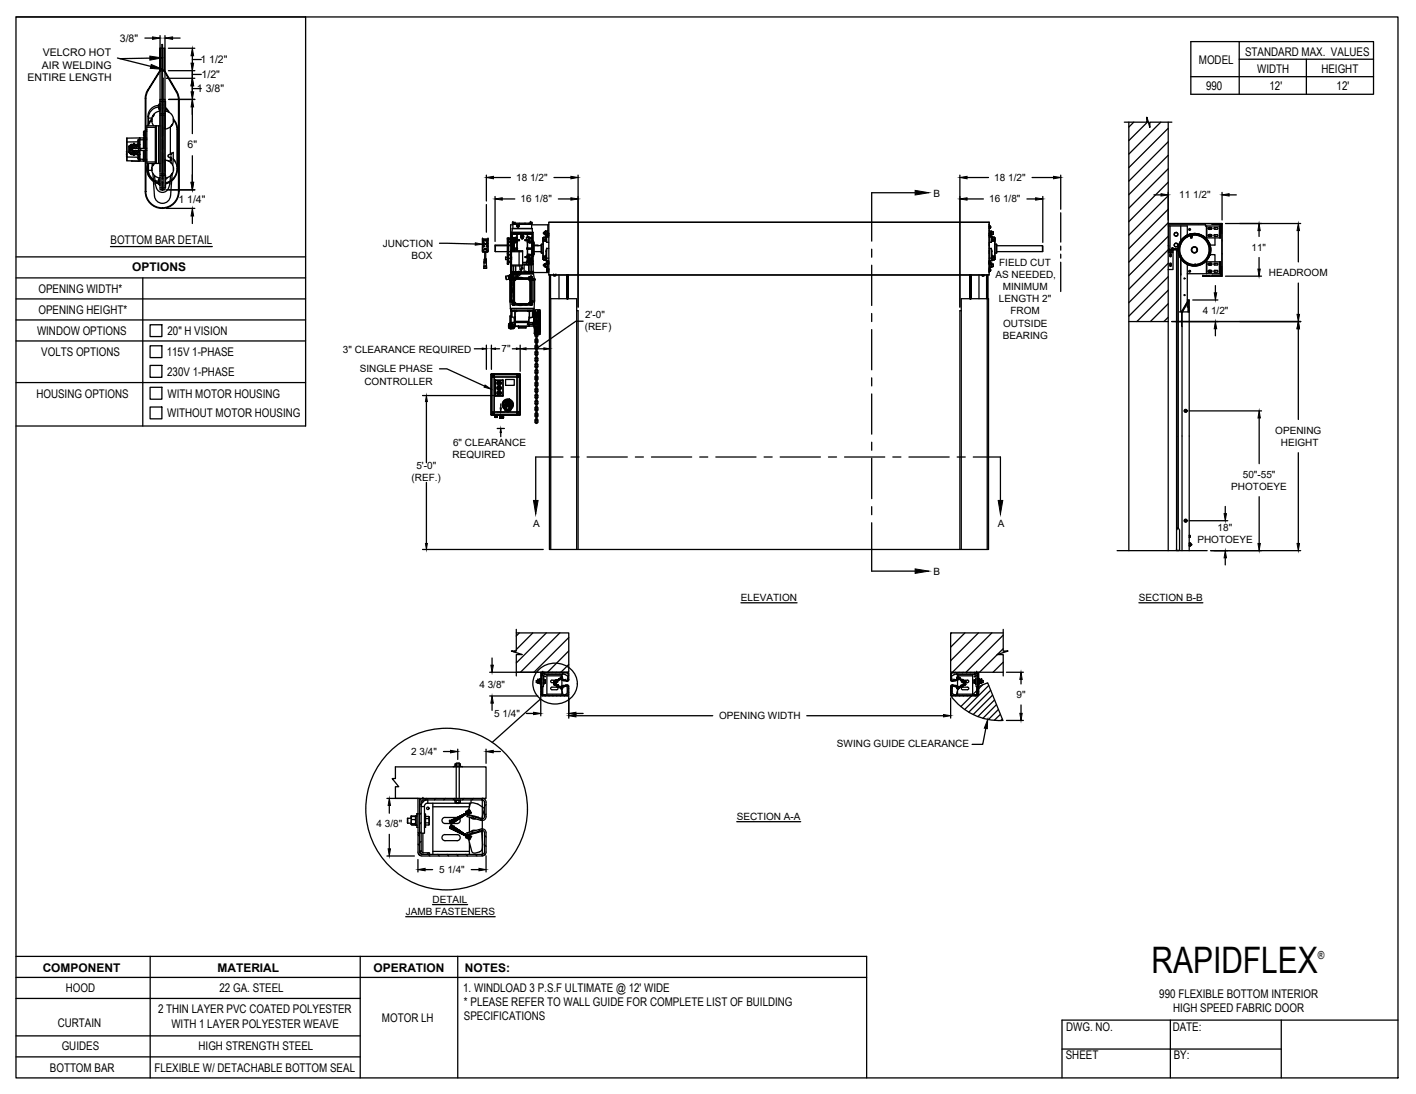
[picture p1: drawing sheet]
<svg xmlns="http://www.w3.org/2000/svg" width="279mm" height="216mm" viewBox="0 0 279 216" stroke-linecap="round" stroke-linejoin="round" font-family="sans-serif">
<defs><g id="words">
<text font-size="7.2" x="227.2" y="192">RAPIDFLEX</text>
<g font-size="2.4">
<text x="245.7" y="11.1">STANDARD MAX. VALUES</text>
<text x="236.6" y="12.7">MODEL</text>
<text x="238" y="17.8">990</text>
<text x="248.1" y="14.4">WIDTH</text>
<text x="250.5" y="17.8">12'</text>
<text x="260.7" y="14.4">HEIGHT</text>
<text x="263.7" y="17.8">12'</text>
<text x="21.8" y="48.2">BOTTOM BAR DETAIL</text>
<text x="26.1" y="53.6">OPTIONS</text>
<text x="7.6" y="57.8">OPENING WIDTH*</text>
<text x="7.6" y="62">OPENING HEIGHT*</text>
<text x="7.3" y="66.1">WINDOW OPTIONS</text>
<text x="8.1" y="70.3">VOLTS OPTIONS</text>
<text x="32.9" y="70.3">115V 1-PHASE</text>
<text x="33" y="66.1">20&quot; H VISION</text>
<text x="33" y="74.2">230V 1-PHASE</text>
<text x="7.2" y="78.5">HOUSING OPTIONS</text>
<text x="33" y="82.4">WITHOUT MOTOR HOUSING</text>
<text x="33.1" y="78.5">WITH MOTOR HOUSING</text>
<text x="8.4" y="191.8">COMPONENT</text>
<text x="42.9" y="191.7">MATERIAL</text>
<text x="73.7" y="191.8">OPERATION</text>
<text x="91.7" y="191.8">NOTES:</text>
<text x="13" y="195.8">HOOD</text>
<text x="43.3" y="195.7">22 GA. STEEL</text>
<text x="91.4" y="195.7">1. WINDLOAD 3 P.S.F ULTIMATE @ 12' WIDE</text>
<text x="228.7" y="196.9">990 FLEXIBLE BOTTOM INTERIOR</text>
<text x="11.4" y="202.6">CURTAIN</text>
<text x="31.2" y="200">2 THIN LAYER PVC COATED POLYESTER</text>
<text x="33.8" y="202.8">WITH 1 LAYER POLYESTER WEAVE</text>
<text x="75.4" y="201.8">MOTOR LH</text>
<text x="91.5" y="201.4">SPECIFICATIONS</text>
<text x="91.5" y="198.5">* PLEASE REFER TO WALL GUIDE FOR COMPLETE LIST OF BUILDING</text>
<text x="210.4" y="203.6">DWG. NO.</text>
<text x="231.4" y="203.4">DATE:</text>
<text x="231.5" y="199.7">HIGH SPEED FABRIC DOOR</text>
<text x="12.2" y="207.3">GUIDES</text>
<text x="39.2" y="207.2">HIGH STRENGTH STEEL</text>
<text x="210.3" y="209.1">SHEET</text>
<text x="231.6" y="209">BY:</text>
<text x="9.8" y="211.5">BOTTOM BAR</text>
<text x="30.5" y="211.6">FLEXIBLE W/ DETACHABLE BOTTOM SEAL</text>
</g>
<text font-size="2.2" x="260.1" y="189.2">®</text>
<g font-size="2.1">
<text x="8.4" y="11">VELCRO HOT</text>
<text x="23.6" y="8.3">3/8&quot;</text>
<text x="5.4" y="16">ENTIRE LENGTH</text>
<text x="8.3" y="13.5">AIR WELDING</text>
<text x="39.5" y="12.5">1 1/2&quot;</text>
<text x="39.8" y="15.4">1/2&quot;</text>
<text x="38.9" y="18.2">1 3/8&quot;</text>
<text x="37" y="29.3">6&quot;</text>
<text x="35.2" y="40">1 1/4&quot;</text>
</g>
<g font-size="2">
<text x="101.9" y="35.7">18 1/2&quot;</text>
<text x="196.2" y="35.7">18 1/2&quot;</text>
<text x="102.7" y="39.9">16 1/8&quot;</text>
<text x="184.2" y="38.8">B</text>
<text x="195.2" y="39.9">16 1/8&quot;</text>
<text x="232.7" y="39.2">11 1/2&quot;</text>
<text x="75.5" y="48.7">JUNCTION</text>
<text x="81.2" y="51.1">BOX</text>
<text x="197.1" y="52.6">FIELD CUT</text>
<text x="246.9" y="49.4">11&quot;</text>
<text x="196.4" y="54.9">AS NEEDED,</text>
<text x="197.1" y="59.7">LENGTH 2&quot;</text>
<text x="197.9" y="57.3">MINIMUM</text>
<text x="250.4" y="54.5">HEADROOM</text>
<text x="115.4" y="65.1">(REF)</text>
<text x="115.4" y="62.7">2'-0&quot;</text>
<text x="197.9" y="64.5">OUTSIDE</text>
<text x="199.4" y="62.1">FROM</text>
<text x="237.3" y="62">4 1/2&quot;</text>
<text x="67.7" y="69.7">3&quot; CLEARANCE REQUIRED</text>
<text x="99" y="69.5">7&quot;</text>
<text x="197.9" y="66.8">BEARING</text>
<text x="71" y="73.5">SINGLE PHASE</text>
<text x="71.9" y="75.9">CONTROLLER</text>
<text x="89.4" y="88">6&quot; CLEARANCE</text>
<text x="251.6" y="85.6">OPENING</text>
<text x="252.7" y="87.9">HEIGHT</text>
<text x="81.2" y="94.9">(REF.)</text>
<text x="82.2" y="92.6">5'-0&quot;</text>
<text x="89.3" y="90.4">REQUIRED</text>
<text x="245.2" y="94.3">50&quot;-55&quot;</text>
<text x="243" y="96.6">PHOTOEYE</text>
<text x="105.2" y="104.1">A</text>
<text x="196.9" y="104.1">A</text>
<text x="236.3" y="107.2">PHOTOEYE</text>
<text x="240.3" y="104.8">18&quot;</text>
<text x="184.2" y="113.5">B</text>
<text x="146.2" y="118.5">ELEVATION</text>
<text x="224.7" y="118.5">SECTION B-B</text>
<text x="94.6" y="135.7">4 3/8&quot;</text>
<text x="200.6" y="137.8">9&quot;</text>
<text x="97.5" y="141.5">5 1/4&quot;</text>
<text x="141.9" y="141.9">OPENING WIDTH</text>
<text x="81.1" y="149">2 3/4&quot;</text>
<text x="165.1" y="147.4">SWING GUIDE CLEARANCE</text>
<text x="145.4" y="161.7">SECTION A-A</text>
<text x="74.3" y="163.3">4 3/8&quot;</text>
<text x="86.6" y="172.3">5 1/4&quot;</text>
<text x="85.3" y="178.1">DETAIL</text>
<text x="80.1" y="180.5">JAMB FASTENERS</text>
</g>
</g></defs>
<!-- layer: ANNOTATIONS -->
<g fill="none" stroke="#000" stroke-width=".25">
<path d="M23.2 11.5l6.6 1.6M28.6 7.5h1.5M29.6 11.5l-5.9 .1M31.6 7v26.9M32.6 7v26.9M32.8 15.5h5.6M33.2 9.5h5.2M33.2 13.9h5.2M33.3 19.6h5.1M34.1 7.5h1.4M38 14.7h1.7M38 17.5h1.7"/>
<path d="M38 11.7h1.7M32.8 37.5h5.6M38 21.1v5.3M38 30.7v5.3M96 34.6v5.1M97.4 35h3.3M97.7 38.8v8.8M99.1 39.3h2.5M109.3 35h3.3M110.2 39.3h2.4M114.1 34.6v26M189.4 34.6v26"/>
<path d="M190.8 39.3h3.2M190.8 35h4.3M202.6 39.3h1.7M203.6 35h4.3M205.8 38.8v9M209.3 34.6v6.7M227.7 38.5h1.4M230.5 38v5.4M241.1 38v5.4M242.5 38.5h1.4M32.8 41.1h5.6M38 42.6v1.5"/>
<path d="M86.7 48l7.1 .2M235.4 59.2h4.9M239.8 56.4v1.4M241.8 54.5h7.1M241.8 44.1h14.8M248.4 45.5v1.2M248.4 50.8v2.3M256.2 45.5v6.2M256.2 55.9v6.1M83.4 78.1h15.8M84.1 79.2v12.1M86.7 72.8h1.5l7.4 3.4"/>
<path d="M93.6 68.8h1.6M96 68.1v4.8M97 68.1v4.8M97.8 68.8h.8M98.8 79.7v.8M101.1 68.8h.8M102.6 68.1v5.2M103.8 68.8h3.5M115.1 63.4h-1.5l-7.8 5.4M231.2 63.5h25.4M239.8 64.9v1.4M256.2 64.9v17.9"/>
<path d="M84.1 95.2v12.1M98.1 84.6h1.4M98.1 81.3h1.4M98.8 85.4v.8M234.7 81.1h14.2M241.8 99.9v1.5M248.5 82.5v9M248.5 98v9.3M256.2 89.3v18M83.4 108.4h23.8M146.2 119h11.1M224.7 119h12.6"/>
<path d="M234.7 102.8h7.6M238.9 108.7h17.7M241.8 110.1v1.4M96.6 132.7h9.7M96.6 137.4h9.5M97.1 129.9v1.4M97.1 138.8v1.4M106.7 137.3v4M112.2 137.3v4.4M187.6 137.8v3.9M198.6 132.7h3.3M201.5 134.1v.9"/>
<path d="M201.5 139.1v1.7M76.3 157.6h6.2M76.8 159v1.5M87.5 148.3h1.4M90.3 147.8v2.1M95.9 147.8v2.8M97.3 148.3h1.4M103.9 140.8h1.4M113.6 140.8h1.5M113.6 141.2h27M159.2 141.2h27M194.5 143.7l-.6 3.2h-2.1"/>
<path d="M198.6 142.2h3.3M76.3 168.9h5.5M76.8 164.7v2.8M82.5 169.6v2.5M83.9 171.6h1.5M85.3 178.5h7M93 171.6h1.5M95.9 168.9v3.2M145.4 162.2h12.6M80.1 180.9h17.6"/>
</g>
<!-- layer: MOTOR LH -->
<g fill="none" stroke="#000" stroke-width=".25">
<path d="M221.8 24.1h4.5v-1l.6 2v-1h4.3M222.7 24.1v84.6M223.7 24.1l-1 1M226.5 24l-3.8 3.7M229 24.1l-6.3 6.3M230.5 24.1v84.6M230.5 25.3l-7.8 7.8M230.5 28l-7.8 7.8M230.5 30.6l-7.8 7.8M230.5 33.3l-7.8 7.8M230.5 36l-7.8 7.8M230.5 38.6l-7.8 7.8"/>
<path d="M95.2 47.2h.1M95.2 49.5h.1M95.2 47.2v2.5h.3M95.2 47.2h1.1M95.2 47.2v2.3M95.2 49.6h.3zM95.3 47.4l.1 .1zM95.4 48.6h.1M95.4 48h.1M95.4 48.1h.1M95.4 47.4h.1M95.4 47.5h.1"/>
<path d="M95.5 47.5h.1M95.5 49.2l.1-.2 .4 .2M95.5 53h.1M95.5 53h.5M95.5 52.6h.5M95.5 49.6v.1M95.5 51.7v.2M95.5 52.5v.5M95.5 52.5h.5M95.5 51.7h.5M95.5 51.9h.5M95.5 51.9v.6"/>
<path d="M95.5 51.3h.1M95.5 51.3h.2M95.5 51.3v.4M95.6 49.7h.3M95.6 49.7h.1M95.7 49.7l-.1 1.6M95.7 51.3h.2M95.8 49.7v1.6M95.9 49.7h.1M95.9 51.3h.1M95.9 51.3l.1 .4M96 51.7v.2"/>
<path d="M96 52.5h.1M96 51.7h.1M96 51.9h.1M96 52.5v.1M96 51.9v.6M96 53h.1M96 52.6h.1M96 49.7h.1M96 49.6v.1h-.5M96 49.2h.1M96 49.2h-.5v.4h-.3M96 49.6h.3"/>
<path d="M96 49.2v.4M96 52.6v.4M96 49.7h.2M96.1 48.6h.1M96.1 48h.1M96.1 48.1h.1M96.1 47.4h.1M96.1 47.5h.1M96.1 49.6v.1M96.2 49.6l-.1 .1M96.3 49.6h.1M96.3 47.2h.1"/>
<path d="M96.3 47.2l-.1 2.5M97.7 49.7h2.4M97.7 48.5v.1M99.8 51.2h.3M99.8 50.8h.3M99.8 50.8v.4M99.8 54.5l.5-.1 .1 .7-.5 .1zM99.8 54.6l.1 .5M100.1 48.5h-2.4v1.2M100.1 48.4h-2.4v1.3M100.1 47.2h.1M100.1 50h.3"/>
<path d="M100.2 50.9l.1 .1zM100.2 51.2h.1h-.1M100.2 50.8h.1h-.1M100.2 50.7l.1 .1M100.2 50.5h.1zM100.2 50.3h.1zM100.2 51.8l.1 .1M100.2 50.1h.1M100.2 52h.1M100.2 49.9h.1zM100.2 47.1h.1M100.2 51.5h.1"/>
<path d="M100.2 51.7h.1M100.2 51.9h.1M100.2 50.7h.1M100.2 47.3h.1M100.2 51h.1M100.3 51.2h-.1h.1M100.3 50.7h.1M100.3 51.2h.1M100.3 51.5h-.1h.1M100.3 51.5h.1M100.3 50.5h.1M100.3 51.7h-.1h.1"/>
<path d="M100.3 51.7h.1M100.3 50.3h.1M100.3 50.1h-.1h.1M100.3 50.1h.1M100.3 51.8h.1M100.3 52h-.1h.1M100.3 52h.1M100.3 50h-.1h.1M100.3 47.2h.1M100.3 54.5h.1M100.4 47.1v.2h.3M100.4 47.7l.3 .1"/>
<path d="M100.4 47.3v.4h.3M100.4 47.7h.1M100.4 47l-.1 5.1h-.1l-.1-5.1v5.1h.3v-4.3M100.4 49.7h2.7M100.4 48.5h.4M100.4 47v.8M100.4 51.7h.4M100.4 50.3h.1M100.4 47h.1M100.4 48.4h.4M100.4 55h.1M100.5 50.3h.1"/>
<path d="M100.5 51.7h.1M100.5 54.4h-.2l.2 .7 .1-.1M100.5 54.3l.2 .8M100.6 50.3h.2M100.6 55.1l-.1-.7 .1-.1 .1 .8M100.6 55.2h.1M100.6 55.1h.1M100.6 55.2h.2M100.6 59.4l.1 1.5M100.6 59.6h.1M100.6 59.6h.6M100.6 55.1v.1"/>
<path d="M100.7 55.2h.1M100.7 47h-.3v.1M100.7 55.2v4.2M100.8 47.9v.5M100.8 49.7v.5M100.8 51.7v2.1M100.8 50.7h.1v.3M100.8 51h-.3h.3M100.8 49.5h2.3v3h-2.2v-3M100.8 54.2l.1 .9M100.8 54.3h-.2M100.8 51.2h.1"/>
<path d="M100.8 50.8h.1M100.8 50.2l-.1 .1M100.8 52.3h2.3M100.8 51.3h.1M100.8 49.4h.1M100.8 54.1h.1M100.8 54.1h1.7M100.8 54h1.7zM100.8 53.7h.1M100.8 53.7v.4M100.8 54.1v.1M100.8 54h.1"/>
<path d="M100.8 54h1.8M100.8 53.7h.7M100.8 55.2h.1M100.9 55h.1M100.9 51.1h.1M100.9 51v.2M100.9 50.8h.1M100.9 46.8h-.1v5.7h.1M100.9 46.9h-.2l.1 1M100.9 52.2h.1M100.9 51.2h.1M100.9 53.7v.2h1.4v-.2"/>
<path d="M100.9 55l-.1 .1M100.9 53.8h1.4M100.9 55.2h.1M100.9 55.2v4.2h.3M100.9 55.2h.4h-.7v4.2h.3M101 55.2h.1M101 53.8h1.3M101 53.7h.1M101 53.6v.2M101 45.8h4.1M101 54.2l.2 .8zM101 54.2l-.2 .1"/>
<path d="M101 53.8v.1M101 59.6h.3zM101 59.6v.5h.3M101 46.2h.1M101 46.9h.1M101 46.9l.7 .1 .1 .5M101 47l.7 .2M101.1 45.1l-.1 .7M101.1 45.1h3.9M101.1 46.2v1M101.1 47.6l-.1 .2M101.1 47.6h.1"/>
<path d="M101.1 47.2v.4M101.1 47.8h.5M101.1 46.9h.1M101.1 47.6h.2M101.1 47.2h.2M101.1 47.1h.5M101.1 46.1v.1M101.1 46.1v3.4M101.1 47.8v1.3M101.1 49h.8M101.1 45.9v.2M101.1 46.2v.7"/>
<path d="M101.1 49.1v.1M101.1 46.1h.2M101.1 44v.2h.4M101.1 44h.1M101.1 44h.2M101.1 55.2h.1M101.1 46.2h.1M101.1 46.9h.5M101.1 46.2h.9M101.1 55h-.1M101.1 49.2v.3M101.1 45.9h.1"/>
<path d="M101.1 49.1h.1M101.1 47.9h.1M101.1 49.2h.1M101.2 49.1h.1M101.2 49.1l-.1 .1M101.2 47.9h.1M101.2 49h.1M101.2 47.9v1.1M101.2 49.1v.4M101.2 49h.8M101.2 49.1h.8M101.2 55.2h.1"/>
<path d="M101.2 43.9v.1M101.2 55.1v.1M101.2 59.4v.2M101.2 43.9h.2M101.2 43.9h.1M101.2 45.1v-.8h3.7v.8M101.2 44.4h-.4v2.5M101.3 49.4h.1M101.2 49.5h.1M101.2 49.3h.1M101.2 54.2h-.1M101.2 44.2v.1"/>
<path d="M101.2 59.9l.3 .3M101.3 56.7l-.1 .5 .1 .6M101.3 57.8h.1M101.3 56.7h.1M101.3 58v.7M101.3 55.5v1M101.3 55.6h.1M101.3 56.5h.1M101.3 59v.5M101.3 52.5v1.2h.2h-.7M101.3 55.1h.1M101.3 55.1v4.8"/>
<path d="M101.3 55v.1h-.3M101.3 60v.1h-.2M101.3 53.6l-.5 .1M101.3 48.4h.1M101.3 48.9v.1M101.3 48.9h.1M101.3 48.6l.1 .1M101.3 48.6h.1M101.3 48h.1zM101.3 55.6v.9M101.3 56.7v1.1M101.3 46.1l1.6 .1"/>
<path d="M101.3 48.3h.1M101.3 49h.1M101.3 48.5h.1M101.3 48.6v.1M101.3 48.2h.1M101.3 45.9v.2M101.3 44v.2zM101.3 48.5v.1M101.3 49.5h.1M101.3 49.3h.1M101.3 52.5v1.2M101.3 54.1l.1 .8"/>
<path d="M101.3 48.2l.1 .1M101.3 48.2v.1M101.3 48.7h.1M101.3 48.1h.1M101.3 48.1v.1M101.3 54.9l-.1 .1M101.3 44h.3M101.3 48h.1M101.3 47.2v.4M101.3 48.9l.1 .1M101.4 59.7h.1M101.4 59.7l.1 .1v-.1"/>
<path d="M101.4 48.9h.1M101.4 48.5h.1M101.4 48.5l-.1 .1M101.4 48.6h.1M101.4 49.4h.1M101.4 49.5h.1M101.4 49.3h.1M101.4 44.2v.1M101.4 55.4v4.3M101.4 48.4h.1M101.4 48.3h.1M101.4 48.1h.1"/>
<path d="M101.4 48.1v.1M101.4 48.2h.1M101.4 48.8l-.1-.1 .1 .1M101.4 48.8h.1M101.4 48.7h.1M101.4 47.4h.2M101.4 43.9h.1M101.4 48.3h-.1h.1M101.4 48.6h-.1M101.4 48.6v.1M101.4 48.1l-.1 .1M101.4 48.7v.1"/>
<path d="M101.4 48.9v.1M101.4 59.7l.3 .2M101.4 54.9h3.2l.1 .1v5.1h-3.2l-.2-.1zM101.4 43.9v.1M101.5 44.2h.1M101.5 59.7h.1M101.5 55.4h.1M101.5 49.3h.1M101.5 49.4h.1M101.5 49.5h.1M101.5 44.2v.1M101.5 55.4v4.3"/>
<path d="M101.5 44.2h1M101.5 53.8h.1M101.5 44.2h.2M101.5 55.3l-.1 .1M101.5 54.8l-.3 .3M101.5 55.2v.2M101.5 55.4l.3-.3h2.5l.3 .3v4.3l-.3 .2h-2.5l-.3-.2zM101.5 55.3h.1M101.5 59.8l.2 .1M101.5 54.8h.1M101.5 53.8h.4zM101.5 53.6h.1"/>
<path d="M101.5 46.2h.2M101.6 49.4h.1M101.6 49.3h.1M101.5 46.2h.1M101.5 53.6v.2M101.5 54.8v.1M101.5 54.8h3.1M101.6 47.1h.1v.6h-.1M101.6 47.2h.1M101.6 47.2v.4M101.6 47.6v.2M101.6 47.6h.1"/>
<path d="M101.6 53.8h.1M101.6 46.9l.2 .1M101.6 47.9h-.4M101.6 54.2l-.4-.1 .1 .8M101.6 53.6h.3l.1 .2M101.6 53.6v.2M101.6 54.2l.1 .6M101.6 44h.1M101.6 44h2M101.6 59.9l.2 .2-.1-.2M101.6 55.1l-.1 .1M101.6 45.9h-.7v7.7"/>
<path d="M101.6 44v.2M101.7 55.1l-.2 .2M101.7 53.8h.1M101.7 46.2h.1M101.7 59.9l2.6 .1M101.7 55.1h.1M101.7 59.9h.1M101.7 54.8h-.1M101.7 54.8h.1M101.7 52.5v1.1M101.7 44.2h.1M101.7 44.2v.1"/>
<path d="M101.8 53.8h.1M101.8 47.8l-.2 .1M101.8 55l-.1 .1M101.8 55h.1M101.8 47.5h.1M101.8 47.1v.2M101.8 47.8v-.1v.1M101.8 47v.1M101.8 47h.1M101.8 47.8h.1M101.8 55h2.5M101.8 47.5l-.1 .3-.6 .1"/>
<path d="M101.8 47.3h.1M101.8 47.8l-.6 .1M101.8 47l.1 .3M101.8 47h.2M101.8 47.8h.2M101.8 47.1h.1M101.8 47.3h.2M101.8 54.2h.3l.1 .4-.3 .1zM101.8 54.2h-.2M101.8 53.6v.2M101.9 53.8h.1M101.9 47.5l-.1 .2"/>
<path d="M101.9 47.3h.2M101.9 47.5h.1M101.9 47.3h.1M101.9 47.3h-.1M101.9 47.5v.2M101.9 49l-.8 .1M101.9 49h.2h-1M101.9 49.1h.1M101.9 53.7h.2M101.9 54.7l-.2 .1M101.9 53.7h.8M102 53.8h.1"/>
<path d="M102 47.5h.1M102 47.3l-.2 .2M102 46.2h.1M102 49.1v.1M102 49h.1M102 49.1h.1M102 47.3h.4M102 47.5h.4M102 46.2h-.9M102 49.1h-.8M102 47.5h-.1M102 47.3h.1"/>
<path d="M102 46.2v1.1M102 47.5v1.5M102 49.2v.3M102 47.8v1.4M102 47.1h.1M102 47h.1M102 47.5v.3M102.1 47.5h-.2M102.1 49.1h.1M102.1 44.4h.1M102.1 44.4a.2 .2 0 0 1 .3 .2 .2 .2 0 0 1-.3 .2M102.1 47.3h.4v.2h-.4"/>
<path d="M102.1 47.3h.1M102.1 49h.1M102.1 47.5h-.1M102.1 53.7v.1M102.1 53.7h.3M102.2 44.4a.16 .16 0 0 1 .2 .2 .16 .16 0 0 1-.2 .1M102.2 54.8h.9M102.2 54.8h.1M102.2 46.2h.6M102.2 44.4h.1M102.3 44.4a.21 .21 0 0 1 .2 .2 .21 .21 0 0 1-.2 .2h-.2M102.3 53.8h.1"/>
<path d="M102.3 46.2h-.3v.8M102.3 53.8v.1M102.3 53.7v.1M102.3 53.7h.1M102.4 53.7h-.1M102.4 53.7h.3M102.4 47.5h.1M102.4 47.5h-.3M102.4 49.5v3M102.5 47.5h.1M102.5 47.3h-.4M102.5 44.2h1.1"/>
<path d="M102.5 44v.3M102.6 52.5v.6h.3l.1-.6M102.7 53.1v.5M102.7 53.6h-1.2M102.7 53.6h.2M102.7 53.6a.71 .71 0 0 1-.6 .7M102.8 54.1h2.5M102.8 54h2.4M102.8 54h2.5M102.8 46.5l-.1 .2 .2 .2M102.8 46.1h.1M102.8 46.1l.1 .1"/>
<path d="M102.8 46.1l-.8 .1M102.9 53.7h.8M102.9 46.2l-.1 .3M102.9 46.9h.1M102.9 53.7h1.3M102.9 46.9v.1M102.9 47l.1 .1 .2-.1M102.9 46.9a.18 .18 0 0 0 .1 .3 .18 .18 0 0 0 .2-.2M102.9 53.1v.5M102.9 53.6a.94 .94 0 0 1-.8 .9M103 52.9h.1M103 52.9h.1z"/>
<path d="M103.1 52.1h.8v-.3a.19 .19 0 0 1 .2-.2 .19 .19 0 0 1 .2 .2v.3l.5 .1h-1.4v1.5M103.1 51.8h.8M103.1 52.9l-.1 .1M103.2 47h.1M103.2 46.9h.1M103.2 46.9v.1M103.2 46.5l.1 .2-.1 .2M103.3 46.5h.1M103.3 46.5l.1 .2-.2 .2M103.3 46.2h.5M103.3 46.2l-.1 .3M103.3 46.1l.5 .1"/>
<path d="M103.3 46.1h.1M103.3 46.1v.4M103.3 46.1l-.1 .1M103.4 53.6h1.1M103.6 44h.8M103.6 44v.3M103.6 50.7h.1M103.6 47.5h.1M103.6 47.5h.4M103.6 50.8h.4M103.6 47.3h.5M103.7 50.7h.4"/>
<path d="M103.7 50.8h.4M103.7 47.5h.4M103.7 53.7h.1M103.7 53.8h.1M103.7 53.8l1.4 .1M103.7 53.7h.5M103.7 53.8h1.5M103.7 53.7v.1M103.8 53.7h.1M103.8 53.7v.1h1.3M103.8 47.3h.1M103.8 47.3h.5"/>
<path d="M103.8 53.8v.1M103.8 46.2h.3v.6M103.8 46.2h.3M103.8 46.2h.1M103.9 47.3h.1M103.9 46.9h.4M103.9 51.8h.1M104 53.7v.1M104 51.6h.1M104 50.6l-.4 .1v.1h.4M104 50.6l-.3 .1M104 49h.1"/>
<path d="M104 47.5h.1M104 50.6h.1M104 50.8h.1M104 50.8h.2M104 47.5h.2M104 46.8h.1M104 49.1h.1M104.1 50.6v.1M104.1 46.8h.1M104.1 46.8l-.2 .1v.4h-.3v.2h.4M104.1 49h.1M104.1 49v1.3"/>
<path d="M104.1 51.6h.1M104.1 51.6l-.2 .2M104.1 49.1h.1M104.1 46.8v.1M104.1 50.3v.3M104.1 50.6h.1M104.1 50.9h.1M104.1 47.5h.1M104.1 47.5v1.5M104.1 50.8v.8M104.1 50.7h.1M104.1 52.3h.2v1.3"/>
<path d="M104.1 50.8h.1M104.1 46.2h.1M104.1 46.2h.9l.1 .7M104.1 50.7l.2 .1M104.1 47.3l.2 .2M104.1 47.3h.2M104.1 50.7h.2M104.1 49.1v.1M104.1 46.8l.1 .1M104.1 50.9v.2M104.1 47.5v.3M104.1 47.5h.1v.2"/>
<path d="M104.1 50.8v.1M104.1 49.1v1.2h.2M104.1 50.9h.2M104.1 46.2h.9M104.1 49h.9M104.1 46.2v.6M104.1 49.1h.8M104.1 53.8h.1M104.1 52.2l-.7 .1M104.2 53.8h.3M104.2 49.1h-.2h.9M104.2 53.8h-.1"/>
<path d="M104.2 51.6h.1M104.2 53.8h.1M104.2 50.7h-.2M104.2 51.6l.2 .5M104.2 50.6v.1M104.2 47.5h.1M104.2 50.8h.1M104.2 50.8v.1M104.2 50.7h.1M104.2 51l.2 .2M104.2 47.7l.1 .1M104.2 46.9h.8"/>
<path d="M104.2 46.9h.1M104.2 51l.1 .1M104.2 50.9h.1M104.2 50.4v.2h-.1M104.2 50.6h.1M104.2 50.9v.1M104.3 53.8h.1M104.3 50.8h.1M104.3 50.7h.1M104.3 50.9v.1M104.3 47.5v.2M104.3 50.5h.1"/>
<path d="M104.3 47.5h.1M104.3 50.9h.1M104.3 47.5h-.1M104.3 50.8h-.1M104.3 46.9h.7M104.3 47.3h.1M104.3 50.3v.2M104.3 47.8h.1M104.3 50.3h.1M104.3 47.8l.2 .1M104.3 51.2h.1M104.3 46.9h.2"/>
<path d="M104.3 51.2h-.2v.4M104.3 47.1v.2M104.3 47.8h-.2v1.2M104.3 55l.1 .1M104.3 55h.1M104.3 47.5l.1 .4h.6M104.3 50.5l-.1 .1M104.3 52.3h.1M104.3 52h.1M104.3 53.6h.1M104.3 52l.1 .1M104.4 54.6h.7v.5h-.3v-.5"/>
<path d="M104.4 52.1h.1M104.4 53.6v.2M104.4 53.8h.1M104.4 59.9h.1M104.4 59.9l-.1 .2 .2-.2M104.4 55.1h.1M104.4 51.2v.1v-.1M104.4 53.6h.1M104.4 51h.1M104.4 47.6h.1M104.4 52.3v1.3M104.4 59.9l-.1 .1"/>
<path d="M104.4 55.1l.2 .3M104.4 44.2h.2M104.4 44.2l-.1 .1M104.4 44.2h.1M104.4 46.2h.2M104.4 51.5l-.2 .1M104.4 45.9h.8v7.7M104.4 51.2h.1M104.5 55.1l.1 .1M104.5 51.5l-.3 .1M104.5 53.8h.1M104.5 50.2l-.2 .1"/>
<path d="M104.5 51.2h.6M104.5 46.9h.1M104.5 46.9l-.2 .2M104.5 51.2l.5 .1M104.5 47.9h.4M104.5 50.2h.4M104.5 50.2h.5M104.5 47.9h.5M104.5 47.8h.5zM104.5 50.4h.5zM104.5 47.1h-.1v.6h.1M104.5 50.5h-.1v.5h.1"/>
<path d="M104.5 50.4v.1h-.1M104.5 51h.1M104.5 50.5v.5M104.5 47.2v.4M104.5 47.1h.5M104.5 50.7h.5M104.5 47.4h.5M104.5 47.6v.2M104.5 51v.1h.6M104.5 53.6h-.3v.2M104.5 52.1h.1M104.5 53.6v.2"/>
<path d="M104.5 53.7h.8M104.6 54.8l.2 .3M104.6 53.8h.1M104.6 55.4h.1M104.6 55.3h.1M104.6 55.2v.2M104.6 59.8l-.2 .1M104.6 54.8h.1M104.6 46.2h.1M104.6 54.8v.1M104.6 51.4h.1M104.6 51.4l-.4 .2"/>
<path d="M104.6 51.4h.4M104.6 59.7l-.2 .2M104.6 44.2h.1M104.6 59.7v.1M104.6 59.7h.1M104.6 44.2v.1M104.6 55.4v4.3M104.7 43.9h.1M104.7 43.9h.2M104.7 43.9v.1M104.7 55.4v4.3M104.7 44h-.2v.2"/>
<path d="M104.7 44l.1 .2M104.7 54.6h-.3v.2M104.7 54.6h.1M104.7 54.5h.2zM104.7 44v.3M104.7 54.5v.1M104.8 59.9h.1M104.8 55.1v4.8M104.8 44h.2M104.8 52.2h.1M104.8 52.2v1.5M104.8 46.1h.2"/>
<path d="M104.8 52.2v1.5h-.3h.8M104.8 55.1h.1M104.8 54.6h.1M104.8 45.9v.2h-1.5M104.8 52.1h.1M104.8 52.2h-.4M104.8 53.6h.4M104.8 60v.1M104.8 55.2h.7M104.8 59.9l-.2 .3M104.9 54.5h.1M104.9 44.2v.1"/>
<path d="M104.9 51.4h.1M104.9 52.1h-.1M104.9 52.1h.1M104.9 43.9h.1M104.9 55.2h.1M104.9 59.6h.6M104.9 59.6h.2v.5h-.3M104.9 54.5v.1M104.9 55.1v.1M104.9 59.4v.2M104.9 54.6h.2M104.9 59.6h.2"/>
<path d="M104.9 44.4h3.4M105 47.9h.1M104.9 47.9v1.1h-.8M104.9 50.2h.1M104.9 49.1v1.1M104.9 43.9v.1M104.9 47.9h.1M105 44h.1M105 45.9v.3M105 49h.1M105 50.2v.1M105 44v.2h-1.4"/>
<path d="M105 55.2h.1M105 46.2h.1M105 47.8v2.6M105 52.2h-.2M105 52.1h.1M105 49.1h-.1M105 49h-.8l.8 .1M105 50.2l-.6 .1-.1 .5 .1 .4h.6M105 53.8h.1M105 52h.1M105 51.4h.1M105 51.3h.1"/>
<path d="M105 46.9h.1M105 46.2v.7M105 51.4v.1M105 52v.1M105 52.2h.2M105 45.1l.1 .7M105 46.9l-.6 .1-.1 .5M105 52.2l-.2 .1M105 46.1l.1 5.5M105 47.2v.4zM105 51.5h.1M105 50.5v.5z"/>
<path d="M105 51.3v.1M105 51.3v.2M105 51.5l.1 .1M105.1 46.9v.9M105.1 46.9h.1M105.1 46.9h-.1M105.1 47l-.7 .2M105.1 51.6v.3M105.1 51.9l-.1 .3M105.1 52l-.1 .1M105.1 50.4l-.1 .9M105.1 51.9l-.1 .1"/>
<path d="M105.1 55h.4M105.1 53.8h.1M105.1 53.8v.1M105.1 53.6v.2M105.1 55.2h.1M105.1 55.2v4.2h-.3M105.1 53.9h.1M105.2 53.7l-.1 .2M105.2 53.7h.1M105.2 51.6h.1M105.2 52.1h.1M105.2 47.6h.1"/>
<path d="M105.2 50.5h.1M105.2 53.6l.1 .1M105.2 54h.1M105.3 50.5h.1M105.3 55.2h.1M105.3 47.6v2.9v-2.9M105.3 53.7h.1M105.3 54h-.1M105.3 47.6h.1M105.3 53.7v.4M105.3 54.1l.2 .9M105.3 48h.1"/>
<path d="M105.3 50.2h.1M105.3 53.8h3M105.3 48v2.2M105.4 48h.1M105.4 50.1l-.1 .1M105.4 48.4h.8v.1M105.4 55.2h.1M105.4 50.1h.1M105.4 48v2.1M105.4 49.7h1.4M105.4 55.2v4.2M105.5 59.6l-.1 1.4h-4.7v-.1"/>
<path d="M105.5 55.2h.1M105.5 55v.2M105.5 59.4v.2M105.5 55.2v4.2h-.4M106.8 48.5h-1.4M106.8 48.2v1.7M106.8 49.9h.3M106.8 48.2h.3M107.1 50.7h.2M107.1 51.2h.2M107.1 50.7v.5M107.1 46.9v.5"/>
<path d="M107.1 47.4h.2M107.1 46.9h.2M107.2 47.6v2.9M107.2 47.6h.6M107.2 50.5h.1M107.3 46.8l.1 .1M107.3 47.5v.1M107.3 46.8h.1M107.3 50.6v.7M107.3 51.4h.1M107.4 50.5l.3 .1v.8M107.4 51.2l-.1 .2"/>
<path d="M107.4 46.9v.4h.3M107.4 50.5v.3M107.4 47.3l-.1 .3M107.4 46.9h.3M107.4 51.4h.3M107.4 45.8l-.2 .2 .2 .2M107.4 52.1l-.2 .2 .2 .2M107.4 52.1h.1M107.4 45.8h.1M107.4 46.2h.1M107.4 52.5h.1M107.5 46.2h.1"/>
<path d="M107.5 45.8v.4M107.5 52.1v.4M107.5 52.5v.1M107.5 52.1h.1M107.5 45.8h.1M107.5 52.6h.1M107.5 52.1v.5M107.6 45.6h.4v.2h-.4zM107.6 45.8v.4h.3M107.6 46.2v.2h.4M107.6 52.1h.4v.5h-.4zM107.6 52.6v.2h.4v-.2"/>
<path d="M107.6 52.8h.1M107.6 45.6v.8M107.6 52v.8M107.7 51.4h.1M107.7 47.3v.3l.1-.1M107.7 50.8h-.3l-.1 .1 .1 .3h.3M107.7 50.5h.1M107.7 46.9v-.1h-.4v.7M107.7 46.9v.4M107.7 46.8h.1M107.8 47.6l.1 .2h.4M107.8 49.6h.1"/>
<path d="M107.8 49.6l-.1 1.9 .1-1M107.8 51.4h.1M107.8 50.9h.1M107.9 46.7l-.1 .1M107.9 49l-.1 .6M107.9 46.4v1.4l-.2-1.1 .1 .9M107.9 51.4h.4M107.9 46.7h.4M107.9 50.9h.4M107.9 49h.4M107.9 49v3M107.9 52.8v1"/>
<path d="M107.9 52h-.3v.1M107.9 53.4h.1M107.9 52h.1M107.9 46.3l.1 .1M108 52l.3 .1M108 53.4l.1 .2h.2v-.2M108 46.1h.1v.3l.2-.2-.2-.2h.2v.1M108 46.4l.1 .1M108 53.2h-.1M108 51.8h-.1M108 46.1h-.1M108 46.1v.3"/>
<path d="M108 51.8v.2M108 53.2v.2M108 52.1v-.1l.1 .9M108 45.6v.1M108 52.8h.1M108 46.4h.1M108 52.7v.1M108.1 52.1h.1M108.1 53.5v.1M108.1 46.4v.1M108.1 53.2h.2v.2h-.2zM108.1 45.5l-.1 .6v-.3"/>
<path d="M108.1 51.6v.1M108.1 53.1h.1M108.1 46h.1M108.1 44.4v2.3M108.1 51.4v2.4M108.3 51.8h-.2v.2h.2M108.3 51.6v.1M108.3 51.6l-.3 .2M108.3 53.1h.1M108.3 53.1l-.3 .1M108.3 46.4h.1M108.3 46h.1"/>
<path d="M108.3 43.9h86.9v10.4h-86.9zM108.3 51.7v.4M108.3 53.1v.1M108.3 46.4l-.2 .1M108.3 46.8h-.5M108.3 52.1h.1M108.3 53.5v.1M108.3 46.4v.1M108.3 54.3h86.9M108.3 43.9h86.9M108.4 54.3v4.5h.1M108.5 54.3v4.6"/>
<path d="M108.6 54.3v4.6M108.7 58.9v49.5M109.2 54.3h.1M109.3 54.3v.2h.3v-.2M109.5 54.3v.2M109.7 54.3h.1M110.3 54.3v4.6M111.9 58.9v-4.6v4.6M112 58.9v-4.6v4.6M112 54.3v4.6v-4.6M112.1 54.3v4.6v-4.6M191.4 54.3v4.6v-4.6"/>
<path d="M191.4 54.3v4.6M191.5 54.3v4.6v-4.6M191.5 58.9v-4.6v4.6M191.6 58.9v-4.6v4.6M193.2 54.3v4.6M193.8 54.3h.4M193.8 54.3v.2h.4v-.2M194 54.3v.2M194.7 54.3v4.6M194.8 58.9v49.5M194.8 54.3v4.6M194.9 54.3v4.6"/>
<path d="M195.2 48.5h.1M195.2 49.7h.1M195.2 52h.1M195.2 51.8h.1M195.2 46.8h.4M195.2 53.8h.1M195.2 52.1h.1M195.2 50h.1M195.2 51.7h.1M195.2 44.4h.1M195.2 48.1h.1M195.2 44.3v.1"/>
<path d="M195.2 44.6l.2 .1zM195.2 51.4h.4M195.2 46.7h.5v.9M195.2 53.5h.1M195.2 45v.1M195.2 46.4v.1M195.2 45.5l.1 .5M195.2 50.9h.4M195.2 49h.4v2.4M195.2 44.4v9.4M195.2 53.2v.2h.2l-.2-.3h.2v.1M195.2 44.7v.3"/>
<path d="M195.2 46.1v-.1l.3 .1M195.2 52v.1h.2M195.2 53.1h.1M195.2 44.6h.1M195.2 46h.1M195.3 52.1v.2M195.3 52.1h.1M195.3 52.1l-.1 .8M195.3 46.5h-.1M195.3 46l.3-.1v.4h-.1M195.3 52.7h.4M195.3 45.6v.1"/>
<path d="M195.4 44.7v.3l-.2 .1M195.4 52v.1M195.4 51.7h.1M195.4 51.7v.4M195.4 44.6v.5M195.4 46v.4M195.4 46.4l-.2 .1M195.4 52h.1M195.4 53.2h.1M195.4 52.1h.1M195.4 44.7h.1M195.4 53.5h.1"/>
<path d="M195.4 53.1v.4M195.4 46.4v.1M195.5 53.4l-.1 .2-.2-.2M195.5 44.9l-.3 .2M195.5 46.4h-.3v-.3h.2v.3M195.5 51.8l-.3-.1 .2 .1v.2h-.2v-.2M195.5 46.1v.2M195.5 51.8v.2M195.5 44.7v.2M195.5 53.2v.2M195.5 46.1v.3M195.5 52h.1l.1 .2-.4 .1v.4h.3v-.4"/>
<path d="M195.5 46.3v.1M195.5 52h.1M195.6 50.9h.1M195.6 46.7v1.1v-1M195.6 49.6h.1M195.6 52.7h.1M195.6 52h.1M195.6 46.3l.1 .1M195.6 45.6l.1 .8M195.6 49.6v1.9h.1v-1h-.1M195.6 51.4h.1M195.6 47.5l.1 .1"/>
<path d="M195.7 52h.1M195.7 52.7h.1M195.7 45.8l-.1-.2h-.3v.3M195.7 45.8l-.1 .1M195.7 46.4h-.3M195.7 52v.7M195.7 45.8h.3M195.7 46.2h.3M195.7 52.6h.3M195.7 52.1h.3M195.7 49.6l-.1-.6v.6M195.7 47.6l-.1 .2h-.4"/>
<path d="M195.7 49.6h-.1M195.7 47.6h.6M195.7 47.6h.1M195.7 49.6v.9M195.7 46.8h.1M195.7 50.6l.5 .1-.4 .1zM195.7 50.5h.1M195.7 51.3l.1 .1M195.8 50.5l-.1 .1M195.8 46.9h.3v.4h-.3zM195.8 47.3l-.1 .3M195.8 46.9v-.1h.3v.1"/>
<path d="M195.8 50.8v.4M195.8 51.2v.2M195.8 50.5h.1M196 45.8h.1M196 52.1v.1M196 45.8v.4M196 52.1v.5M196 46.2h.1M196 52.6h.1M196.1 50.8v.4h-.3M196.1 51.2v.2h-.3M196.2 46.8l-.1 .8v-.3"/>
<path d="M196.2 50.7h.1M196.2 51.2h.1M196.2 47.4h.1M196.2 46.9h.1M196.3 47.6v2.9M196.3 50.5h-.2v.9M196.3 49.9h.3M196.3 48.2h.3M196.3 46.9v.5M196.3 50.7v.5M196.6 48.2v1.7M196.7 48.5h9v1.2"/>
<path d="M205.7 48.5v1.2h-9M230.5 48.5h.1M230.5 44.4h7.3M230.5 49.4h1M230.5 44.1h10.6M230.5 44.6h3.8v1.8M230.5 49.6h1M230.5 49.8h1M230.5 41.3l-7.8 7.8M230.5 44l-7.8 7.7M230.5 46.6l-7.8 7.8M230.5 49.3l-7.8 7.8"/>
<path d="M230.5 52l-7.8 7.7M230.5 54.6l-7.8 7.8M230.5 57.3l-6.2 6.2M230.5 59.9l-3.5 3.6M230.6 44.6l.1 4.7M230.7 49.3h.1M230.7 49.3h1.7M230.7 49.3h.5M230.9 50.1l.2 .1-.1 .5-.2-.1zM230.9 51.9l.2 .1-.1 .6-.2-.2zM230.9 44.6v4.7M231.1 44.1h.1"/>
<path d="M231.2 49.3h.1M231.2 49.1v.2M231.2 49.1l.1 .2 1.1-.1M231.2 49.1h.1M231.2 49.1h.2M231.3 49.2h.1M231.3 49.1l.2 .1-.2-.1M231.3 49.1l1.1 .1h-1.1M231.3 49.2h1.1M231.3 49.1v.2M231.3 49.3l.1 .1M231.3 49.3h.1"/>
<path d="M231.3 49.1h.1M231.3 49.3l-.2 .1M231.4 49.2h.1M231.4 49.3h.1M231.4 49.1h.1M231.5 49.4v3.8h-1M231.5 49.1h.1M231.5 49.2v.1M231.5 49.1h-.1M232.2 49.3v59.4M232.4 49.2h.1M232.4 49.2h-1.1h1.1"/>
<path d="M232.4 49.3a3.2 3.2 0 0 1 3.8-3.2 3.2 3.2 0 0 1 2.6 4.3M232.4 49.3v54.9M232.5 49.3a3.2 3.2 0 0 1 3.7-3.2 3.2 3.2 0 0 1 2.5 4.3M232.5 49.3h.1M232.5 49.3v54.9M232.7 49.3h.1M232.9 50.3l-.1 .1M233 54.3h.1M233 44.6v2.9M233 47.6h.1M233 47.7h.1M233 48.2h.1"/>
<path d="M233 50.4h.1M233 50.9h.1M233 51v10.6M234.3 59.9v.7h.2M234.3 52.1h.1M234.3 46.5h.1M234.3 54h6.6M234.3 46.7v.1M234.3 51.9h.1M234.3 52.2v7.4M234.3 59.2h.4v49.5M234.4 59.4l-1.1 2"/>
<path d="M234.5 59.2v2.4M234.9 46.5h.4M235 46.5l.1 .2M235 46.5l-.2 .2h.5v-.2h-.2M235 46.9h.2M235 46.7v.2M235 46.5a2.91 2.91 0 0 1 3.5 3.3 2.91 2.91 0 0 1-4.5 1.9 2.91 2.91 0 0 1 .2-4.9l.6-.3M235.2 46.7v.2M235.3 46.5h.1M235.6 46.4h.1M235.8 52.2h.1M236.4 52.2l-.2 .2"/>
<path d="M236.5 44.1h-.1M236.8 46.4l-.1 .1M237.4 54.5h1.3zM237.4 54.5h.1M237.8 44.1v.5h3.1M238 54v-2.3h2.9l-.1 2.6h-1.6M238.1 44.6v2.3M238.1 51.7v2.3M238.4 48.4h.1M238.4 50.2h.1M238.5 46.3l-.2 .2 .3 .2M238.5 46.3h.1"/>
<path d="M238.6 44.9v.1M238.6 44.9l-.3 .2 .3 .2M238.6 52.1l.1 .2 .3-.1M238.6 52.1l.2-.2 .2 .3M238.6 52l.1 .3M238.6 53.4l-.3 .1 .3 .2M238.6 52v.1M238.6 50.4h.1M238.7 50.4h-.1M238.7 50.4l-.2 .2M238.7 50.4a3.2 3.2 0 0 0-3.4-4.3 3.2 3.2 0 0 0-2.2 5 3.2 3.2 0 0 0 5.4-.4l.2-.3M238.7 52l-.4 .1 .4 .2"/>
<path d="M238.7 50.4h.1M238.7 48.4h.1M238.7 50.2h.1M238.7 50.4a3.2 3.2 0 0 0-3.5-4.3 3.2 3.2 0 0 0-2.1 5.1 3.2 3.2 0 0 0 5.5-.5M238.7 50.3l-.2 .3M238.7 50.3v.1M238.7 50.4l-.1 .2M238.8 50.4h-.1M238.8 48.4h.1M238.8 50.2h.1M238.8 49.8l-.3 .2M238.8 50.2h.9v1.5"/>
<path d="M238.9 44.9l.3 .2-.3 .2M238.9 53.4l.3 .1-.3 .2M238.9 46.3h.1M238.9 52l.3 .1-.2 .2M238.9 44.9h.1M239 52h-.4l.1 .3M239 52v.2M239 52v.1M239 46.3l.2 .2-.3 .2M239 52.2l-.3 .2v-.1M239 52.2v.1M239.1 44.1h.1"/>
<path d="M239.2 44.1v.2M239.2 54.3v.2M239.2 44.3h1.6l.1 2.6h-2.9v-2.3M239.6 52l.5-.1 .2 .2-.1 .2h-.5zM239.6 44.9h.5l.2 .2-.1 .2-.5-.1zM239.6 53.4h.5l.2 .1-.1 .2h-.5zM239.7 46.3l-.1 .3 .6 .1 .1-.2-.2-.2M239.7 46.3h.5M239.7 46.9v1.5h-.9M239.7 44.9v.4M239.7 46.3v.4M239.7 52v.3"/>
<path d="M239.7 53.4v.3M240.6 44.6v2.3M240.6 51.7v2.3M240.7 44.6v2.3M240.7 51.7v2.3M240.8 44.6v2.3M240.8 51.7v2.3M240.9 52.7l.1-.1v1.9M240.9 45.9v.1M241 44.1v1.9h-.1M241.1 44.1h.1M241.1 44.1v10.4h-3.7"/>
<path d="M241.1 44.1v10.4l-3.7-.1M241.1 47.4v.1M241.1 50.1h.1M100.4 64.8h.1M100.5 64.4h.1M100.5 64.4l.1-.2v.2zM100.5 64.4v.3l.1 .1M100.5 64.1h.1M100.5 64h.1M100.5 64l-.1-.1v.4M100.5 64.3h.1M100.5 64.3l-.1-.1-.1 .3 .2 .2"/>
<path d="M100.5 64l.1-.1-.1 .2zM100.5 63.9h-.1M100.5 64.2h-.1M100.6 64.2h.1M100.6 64.1h.1M100.6 64.8h.1M100.6 64.8h-.1h.9h-.1M100.6 64.1v.1M100.6 64.1l-.1 .1M100.6 64v.1M100.6 64.6h.2M100.6 64.5h.1"/>
<path d="M100.6 63.9h-.1h.1M100.6 63.9h.1M100.6 64.2v.4M100.6 64.5v.3M100.6 64.8h.7M100.6 64.8h.2M100.6 64.2l.1 .4M100.6 64.6h-.1l.1 .2M100.6 64.2l-.1 .2M100.6 64.4v.1M100.7 64.8h-.1M100.7 64.8h.1"/>
<path d="M100.7 64.8h.1h-.1M100.7 63.7h.2l-.1 .5h-.1zM100.7 62.3l-.1 1.4M100.7 60.9h4.7M100.8 64.8h.1M100.8 64.8h-.2h.2M100.8 64.2v.4M100.8 62.3l-.2 .1v1.8M100.8 64.6h.2M100.8 61.1h.1M100.9 64.5h.1M100.9 61v1.4v-1"/>
<path d="M100.9 63.7h.6v.3M100.9 62.4v1.3M100.9 63.9v.6M100.9 64.3h.1M100.9 64.5l-.1 .1M100.9 64.2h.1M100.9 63.6h.6M100.9 64h.1M100.9 61.4h.1M100.9 62.4h.1M100.9 64.8h.1M100.9 64.8h.2"/>
<path d="M100.9 64.4l.1 .1M100.9 64.8h.2h-.2M100.9 61.3h-.1h4.5M100.9 61.3v.1M100.9 61.3h.1M100.9 64.2v.4M101 64.8h.1M101 64.5h-.1M101 64.4l-.2 .1h.2M101 64.5h.1M101 64l.1 .2M101 64.1v.4"/>
<path d="M101 64.4v.1M101 64.5v.1M101 61.3l.5 .1M101 64.6h.1M101 63.8v.2M101 63.8v.8M101 61.4v1.2M101 61.4h.5M101 64.8h-.1h.1M101.1 64.8h.1M101.1 63.7v.6zM101.1 63.7l-.1 .1"/>
<path d="M101.1 60.1v.1l.1-.1M101.1 64.6h.1M101.1 64.3v.3zM101.1 60.1h.1M101.1 64.5h.5M101.2 64.8h.1M101.2 60.1h.1M101.2 64.6h.2l-.2 .2zM101.2 64.5h.1M101.2 64.5l-.1 .1M101.3 64.8h.1M101.4 60.2h.1"/>
<path d="M101.4 64.5v.2l-.2 .1M101.4 60.2h-.2M101.5 64.8h-.1M101.5 62.8v1.2h-.4M101.5 64.3h.1M101.5 62.8h.1M101.5 64.1h-.4M101.5 61.4h.1M101.5 61.4l.1 .1M101.5 64.2h.1M101.5 64.5l-.1 .2M101.5 62.8v.8"/>
<path d="M101.5 63.6h.1M101.5 63.7h.1M101.5 64v.2M101.5 64h.1M101.5 61.4h.5M101.5 64.2v.1M101.5 60.1v.1M101.5 63.6v.1M101.5 64v.3M101.5 64.2l.1 .1M101.6 62.8v1.5M101.6 62.8h.1"/>
<path d="M101.6 62.8h-.1M101.6 64.3h.1M101.6 61.5v1.2l-.7-.2M101.6 64.5h.1M101.6 61.5h.3M101.6 61.5h.1M101.6 63.4h.1M101.6 63.4v.1M101.6 62.7v.1M101.6 63.5v.8M101.6 62.8v.6zM101.6 61.5l.1 1.2"/>
<path d="M101.6 63.6l.1 .7M101.6 63.5h.1M101.6 63.6h.1M101.6 64.3v.2M101.7 61.5h.1M101.7 63.4h2.6v.2h-2.6zM101.7 62.7h.1M101.7 64.3h.1M101.7 62.7l-.2 .1M101.7 62.7l-.1 .7M101.7 62.7l-.1 .1M101.7 64.3v.1"/>
<path d="M101.7 64.3l2.6 .1M101.7 64.4h.1M101.7 64.4h2.6M101.8 60.1h2.5M101.8 61.5h.1M101.9 61.5h.1M102 61.4l-.1 .1M102 61.4h.1M102 61.4h2.1M102.2 60.2h1M102.2 64.4l.1 .1M102.3 64.5h.1"/>
<path d="M102.3 64.5h1.5M102.3 64.5v.2M102.3 64.7h.1M102.3 64.7h1.5M103.5 60.2h.5M103.8 64.7h-1.5M103.8 64.5v.2M103.9 64.4l-.1 .1M104.1 61.4h.1M104.1 61.4l.1 .1M104.1 61.4h.5M104.2 61.5h.3"/>
<path d="M104.2 61.5h.1M104.2 63.6l-.1 .5h.2l.1 .3h.9v-.3M104.2 63.6l.1 .2M104.3 61.5h.1M104.3 63.6h.1M104.3 64.1h.8M104.3 64.1h.1M104.3 64.4h.1M104.3 63.4h.1M104.3 63.6h-.1M104.3 64.1l.1 .3M104.3 63.4v.2"/>
<path d="M104.3 63.8h.1M104.3 63.8a.16 .16 0 0 0-.2 .1 .16 .16 0 0 0 .2 .2M104.4 64.4h-.1M104.4 64.4h.1M104.4 61.5h.1M104.5 61.5h.1M104.5 62.7l-.2 .7M104.5 62.7h.1M104.5 61.5v1.2M104.6 60.1l-3.1 .1M104.6 61.4l-.1 .1M104.6 61.4h.1"/>
<path d="M104.7 60.2h.1M104.7 60.2h.2M104.8 60.1l.1 .1M104.8 60.1h.2M104.9 60.1v.1M104.9 60.2h.1M105 60.1h.1M105.1 61.4v1.2l.2-.1M105.1 61.4h-.5M105.1 61.3v.1M105.1 62.6l-.6 .1M105.1 63.8h.1"/>
<path d="M105.1 63.8l.1-.2-.1 .2M105.1 63.6h-.8v.2M105.1 63.8v.3M105.1 64l-.8 .1M105.1 63.8v.2M105.1 64h.1M105.1 64.1h.1M105.2 63.8h.1M105.2 63.7v.1M105.2 61.3h.1M105.2 61.3l-.1 .1M105.2 63.7v.3"/>
<path d="M105.2 63.9v.1M105.2 61.4l.1 1.1M105.2 63.9h.1M105.3 61.3h.1M105.3 62.3v.4M105.3 63.7l-1 .1M105.3 61v1.2M105.3 63.7v.2M105.3 63.8l-.1 .1M105.3 62.5l-.1 1.2M105.3 62.5l-.1 .1-.7 .1M105.4 62.5v1.7"/>
<path d="M105.4 62.5h.1M105.4 64.2h.1M105.4 64.2l.1 .5M105.4 62.4v1.9M105.5 65.9h.1M105.5 61.3v2.3M105.5 63.6v2.3M105.5 63v.5M105.5 64.2h.1M105.5 63.9v-.2v.5M105.5 63.3v.3M105.5 63.9h.1"/>
<path d="M105.5 62l-.1 .5M105.5 61.3h.1M105.5 65.9l.1 .1M105.5 61.3v4.6M105.5 61.3l.1 4.5M105.6 62.5l.2 .3M105.6 72.3l.2 .3M105.6 65.8h.1M105.6 65.8l-.1 .1M105.6 61.4l.2 .4M105.6 61.4h.1M105.6 67.1v.4l.2 .2"/>
<path d="M105.6 69.5v.4l.2 .3M105.6 74.4v.4l.2 .3M105.7 65.6h.1M105.7 67.1h.3M105.7 62.5h.3M105.7 72.3l.1 .1M105.7 66h.3M105.7 67.1l.1 .5M105.7 69.5l.1 .5M105.7 74.4l.1 .5M105.7 61.8l.1 .1M105.8 66.8l-.2 .3"/>
<path d="M105.8 65.6l-.2 .1a.67 .67 0 0 0 .2 .8M105.8 64.4l-.2 .2v.6l.2 .1M105.8 63.1l-.2 .1a.67 .67 0 0 0 .2 .8M105.8 61.9l-.2 .3v.3M105.8 68l-.2 .1v.6l.2 .3M105.8 69.2l-.2 .3M105.8 70.5l-.2 .1v.5l.2 .3M105.8 71.7l-.2 .3v.3M105.8 72.9l-.2 .1v.5l.2 .3M105.8 74.1l-.2 .3M105.8 75.3l-.2 .1v.6l.2 .3M105.8 76.6l-.2 .1v.5l.2 .3"/>
<path d="M105.8 77.8l-.2 .1v.5l.2 .3M105.8 79l-.2 .1v.5l.2 .3 .3-.3v-.5l-.2-.1M105.8 65.3h-.1M105.8 66.3h.1M105.8 65.8h.1M105.8 64.6h.1M105.8 63.8h.1M105.8 63.3h.1M105.8 62.1h.1M105.8 61.7h.1M105.8 68.3h.1M105.8 67.5h.1"/>
<path d="M105.8 69.5h.1M105.8 68.7h.1M105.8 70.7h.1M105.8 69.9h.1M105.8 71.9h.1M105.8 71.2h.1M105.8 73.1h.1M105.8 72.4h.1M105.8 74.4h.1M105.8 73.6h.1M105.8 75.6h.1M105.8 74.8h.1"/>
<path d="M105.8 76.8h.1M105.8 76h.1M105.8 78h.1M105.8 77.2h.1M105.8 79.2h.1M105.8 78.4h.1M105.8 79.7h.1M105.8 65.3h.1M105.8 65.3l-.1 .3M105.8 65.8v.5M105.8 64.5v.6l.1-.1v-.5M105.8 63.3v.6"/>
<path d="M105.8 62.1l-.1 .4M105.8 68.2v.6M105.8 69.4l-.1 .1M105.8 70.7v.5M105.8 71.9l-.1 .4M105.8 73.1v.5M105.8 74.3l-.1 .1M105.8 75.5v.6M105.8 76.8v.5M105.8 78v.5M105.8 79.2v.5M105.8 61.9h.1"/>
<path d="M105.8 61.7v.4M105.8 62.6v.8M105.8 63.8v.8M105.8 65.1v.7M105.8 66.3v.8M105.8 67.5v.8M105.8 68.7v.8M105.8 70v.7M105.8 71.2v.7M105.8 72.4v.8M105.8 73.6v.8M105.8 74.8v.8"/>
<path d="M105.8 76v.8M105.8 77.2v.8M105.8 78.4v.8M105.8 79.7v.8M105.8 64.9v.1M105.9 64.9v.1M105.9 62.2v.3M105.9 63.4v.4M105.9 64.7v.3M105.9 65.8l.1 .1M105.9 63.3l.1 .1M105.9 62.1l.1 .1"/>
<path d="M105.9 68.2v1.8M105.9 69.4l.1 .1M105.9 70.7h.1M105.9 71.9v1.7M105.9 73.1l.1 .1M105.9 74.3l.1 .1M105.9 75.5l.1 .1M105.9 76.8v2.9M105.9 78l.1 .1M105.9 79.2l.1 .1M105.9 66.8l.2 .3M105.9 65.6l.2 .3v.4l-.2 .2"/>
<path d="M105.9 64.4l.2 .2v.4l-.2 .3M105.9 63.1l.2 .3v.4l-.2 .2M105.9 61.9l.2 .3v.3M105.9 68a.61 .61 0 0 1 .2 .8l-.2 .2M105.9 69.2l.2 .3M105.9 70.5l.2 .3v.3l-.2 .3M105.9 71.7l.2 .3v.3M105.9 72.9a.61 .61 0 0 1 .2 .8l-.2 .1M105.9 74.1l.2 .3M105.9 75.3l.2 .3v.4l-.2 .3M105.9 76.6a.61 .61 0 0 1 .2 .8l-.2 .1M105.9 77.8a.61 .61 0 0 1 .2 .8l-.2 .1"/>
<path d="M105.9 61.9h.1M105.9 65.3h.1M105.9 61.7l.1 .8M105.9 62.6v2M105.9 65.1v2M105.9 70v1.9M105.9 73.6v3.2M105.9 79.7v.8M106 65.3v.3M106 61.8l-.1 .1M106 67.5l-.1 .1M106 66.2l-.1 .1"/>
<path d="M106 63.8l-.1 .1M106 68.7l-.1 .1M106 71.1l-.1 .1M106 72.3l-.1 .1M106 74.8l-.1 .1M106 76l-.1 .1M106 77.2l-.1 .1M106 78.4l-.1 .1M106 67.1l-.1 1.2M106 65.6h.1M106.1 62.5l-.2 .3M106.1 72.3l-.2 .3"/>
<path d="M106.1 65.8h.1M106.1 61.4h.1M106.1 67.1v.4l-.2 .2M106.1 69.5v.4l-.2 .3M106.1 74.4v.4l-.2 .3M106.1 66h.3M106.2 65.5h.1M106.2 61.4l-.2 .4M106.2 62.2h.1M106.2 64h.1M106.2 64.3h.1M106.2 61.4v4.3"/>
<path d="M106.3 63.6v-2.1v4.2M106.3 61.4v.2zM106.3 63.6v2.1M106.3 62v.4zM106.3 63.6h.1M106.3 63.4h.1M106.3 62.1h.1M106.3 65h.1M106.3 61.5v.1M106.3 61.5l-.1-.2v4.5M106.3 65.6l-.1 .2M106.3 61.4h.1v.2"/>
<path d="M106.3 65.6h.1M106.3 61.5h.1M106.3 61.5v.6M106.3 65v.7M106.3 61.6h.1M106.3 61.6v4M106.3 65.6v.1M106.3 63.8v.1M106.3 62.9v-.2v.3M106.3 64.6v.4v-.4M106.3 64h.1M106.3 64.7v.5"/>
<path d="M106.3 65.5h.1M106.3 65.5v.2M106.3 65.5l.1 .2h-.1M106.4 61.6v1.5M106.4 65.5l-.1 .2M106.4 63.6h.1M106.4 61.6h.2v3.9h-.2zM106.4 64v1.5M106.4 63.6l-.1 1.9M106.4 61.6h-.1l.1 2M106.4 61.1l.2 .5M106.4 61.1h-.6l-.3 .2"/>
<path d="M106.4 61.1l.2 .1v.3M106.6 65.5l-.2 .5M106.6 65.7v.2l-.2 .1M113.8 61.3h.3v47.1M189.7 61.3h-.3v47.1M222.7 63.5h7.8M230.5 62.6l-.8 .9M233.2 63.2v.4M233.2 61.6v2.8M233.3 61.4l-.1 .1M233.3 61.4l1.2-1.9-.1-.1-1.2 2.1-.5 .1M233.4 61.5h-.1"/>
<path d="M234.4 60.6v1M234.5 61h.1M234.5 61.2h.1M234.7 61.6h-1.5v24.4M105.6 80.9l.2 .2M105.7 80.9l.1 .1M105.8 80.2l-.2 .3v.4M105.8 81.4l-.2 .1v.6l.2 .2M105.8 82.6l-.2 .1v.6l.2 .3 .3-.3v-.6l-.2-.1M105.8 80.4h.1M105.8 80.9h.1M105.8 82.9h.1"/>
<path d="M105.8 82.1h.1M105.8 80.4l-.1 .5M105.8 82.2v-.6l.2 .1v1.6l-.2 .1-.1-.1 .1-.5M105.8 80.9v.8M105.8 82.1v.8M105.9 80.4v1.3M105.9 82.8l.1 .1M105.9 80.2l.2 .3v.4M105.9 81.4a.61 .61 0 0 1 .2 .8l-.2 .1M106 80.9l-.1 .1M106 82.1l-.1 .1M106.1 80.9l-.2 .2"/>
<path d="M233.2 86.1v22.6M113.8 108.4v-49.5h-5.4v49.5h86.7v-49.5h-5.4v49.5M220.4 108.7h17.8M232.4 104.2h.1M232.4 104.2l-.2 .4M232.5 104.2l.2 .4v3.8a.31 .31 0 0 1-.3 .3 .31 .31 0 0 1-.3-.3M234.7 107.2v.6M234.7 105.6h.1M234.7 106.1h.1M234.7 105.7h.2v.3h-.2M234.7 105.8h.2M234.7 107.7h.1"/>
<path d="M234.7 107.3h.2v.2l-.2-.1M234.7 107.3h.1M234.7 107.3h.2M234.7 107.7h.2M234.9 107.5v.2h-.2M234.9 107.7h.1M234.9 107.3l.2 .2M234.9 107.3h.1M234.9 107.3v.4M235.1 107.4v.1M235.1 107.5l-.2 .2M101.6 128.5l-.2 .2"/>
<path d="M101.9 124.9h10.3v7.8h-10.3M101.9 124.2v4.3h-1l2.1 .7h-1.1v4.2M102.5 124.9l-.6 .6M105.1 124.9l-3.2 3.3M105.9 134.3v.4M105.9 134.3h.3M105.9 134.7h.3M106.2 134.2h.1M106.2 134.8h.1M106.2 134.2v.6M106.2 134.2h.3M106.2 134.7v.1"/>
<path d="M106.2 134.8h.3M106.5 134.2h-.3v.5h.3v-.3h-.3M106.5 134.2v.2M106.5 134.7v.1M106.5 134.1v.1M106.5 134.2h.1M106.5 134.8h.1M106.5 134.8h-.3M106.6 134h.1M106.6 134.1h-.1v.8h.1M106.6 134.1l-.4 .1M106.7 133.9v1.1"/>
<path d="M106.7 136.5l.1 .1M106.7 135.7l.1 .1M106.8 136.9l.3 .3M106.8 135.5h-.1v1.5l.2 .3h5.2l.1-.2v-1.6l-.1-.3h-.3l-1.1 .3v.2M106.8 132.7l.1 4.5h5l.2-.2v-1.5l-.2-.2M107 134l-.2 .1M107 133.2l-.2 .2M107 134.8l-.2 .1M107 136.3l-.2 .1M107 137l-.1 .1M107.1 132.7h.1M107.1 132.8v.2"/>
<path d="M107.1 135.5v1.6M107.1 132.7l-.3 .3M107.2 133.4v2.1l-.4 .2M107.2 134v1M107.3 134.3h.3v.2v.2h-.3M107.3 134.2h.3v.1M107.5 137.2l.1 .2M107.5 133.1l-.3 .2M107.5 133.1v-.3l-.5 .3v.2l.2 .1M107.5 133.1h3.5M107.5 132.7l-.1 .1M107.6 134.7h.1"/>
<path d="M107.6 134.1v.7M107.6 134.7l-.3 .2M107.6 134.8v.1M107.6 137.1l-.1 .1M107.8 124.9l-5.9 5.9M107.9 133.1v4.1M107.9 137h3M108.2 137.2l.2 .2M108.3 132.7l-.2 .1M108.9 134.2l-.3 .3 .3 .2M108.9 135.6l-.3 .3 .3 .2M108.9 134.2h1l.2 .3-.2 .2h-1"/>
<path d="M108.9 135.6h1l.2 .3-.2 .2h-1M109 137.2l.1 .2M109 132.7l-.1 .1M109.2 134.5l1.5-.7zM109.3 135.1l1.4 .7-1.4-.7M109.3 134.6h.1M109.3 135.1h.1M109.3 135h.1M109.3 134.6l1.4-.8zM109.3 135l1.4 .8M109.3 135l1.4 .8-1.4-.8M109.3 134.7h.1"/>
<path d="M109.3 135l1.4 .8-.9-.5M109.3 135l1.5 .8M109.4 134.9h.1M109.4 134.9l1.4 .9-1.4-.9M109.4 134.6l-.1 .1M109.4 134.7h.1M109.4 134.9l1.4 .9M109.5 134.6h.1M109.5 134.5h.1M109.6 134.4h.1M109.6 135.2h.1M109.6 135.1h.1"/>
<path d="M109.7 134.3h.1M109.7 135.1h.1M109.7 137.2l.2 .2M109.8 134.4h.1M109.8 132.7l-.1 .1M109.8 135.3h.1M109.8 135.3l.9 .5M110.1 135.5h.1M110.1 135.4h.1M110.2 135.4h.1M110.5 124.9l-7.8 7.8M110.5 137.2l.1 .2"/>
<path d="M110.6 132.7l-.2 .1M110.6 133.8h.1M110.6 133.8l.3-.2 .1 .2M110.6 135.7h.1M110.6 135.9l.2 .1M110.6 135.8h.1M110.7 133.8h.1M110.7 135.8l.1 .2zM110.7 134h.1M110.7 134v.2l1.1 .3M110.7 133.9v.1M110.7 135.7h.1"/>
<path d="M110.7 133.8l-1.4 .8M110.7 134l1.2 .3M110.7 135.8h.1M110.7 135.6v.1M110.7 133.9h.1M110.7 133.6l.1 .1M110.7 133.9l-1.4 .8M110.7 133.9l-1.3 .8M110.8 135.8h.1M110.8 133.8h-.1M110.8 135.7h.1M110.8 135.6h.1"/>
<path d="M110.8 135.8l-1.4-.9 1.4 .9M110.8 133.9h.1M110.8 133.8h.1M110.8 135.8v.1M110.8 133.7v.1M110.8 135.7l.2 .1-.1 .2-.2-.2M110.8 135.7l.1 .1zM110.8 135.9h.1M110.8 136l.3 1h.6M110.8 134l.8 .3M110.8 133.6l.2-.6 .5 .1 .6 .4-.2 .8M110.8 134h.1"/>
<path d="M110.8 135.6l.2 .2M110.8 133.7l-.1 .1M110.8 133.8v.1M110.9 133.7h.1M110.8 133.6l-.1 .2M110.8 133.7l.2 .1-.2 .1M110.8 133.7h.1M110.8 133.7l.1 .1M110.9 133.1v.3h-3M110.9 134.2v1.2M110.9 136.3v.9M110.9 133.8h.1"/>
<path d="M110.9 133.9h-.1M110.9 133.8l-.1 .1M110.9 135.8h.1M111 135.8l-.2 .1M111 133.8h.1M111 133.8v.1M111 134.2l.4 .1M111 135.4l.1 .2M111 133.8l-.3 .3M111 133.9l-.2 .1M111 132.8v.3M111 135.8l-.1 .2-.3-.1"/>
<path d="M111.2 134.1l.1 .1M111.3 137.2l.1 .2M111.3 132.7l-.1 .1M111.3 134.2l-.1 .1M111.4 135.3l-.4 .1M111.6 134.3h.1M111.6 135.2l.1 .1M111.6 135.4h.1M111.6 134.2l.3 .1M111.6 135.4l-.8 .2M111.8 134.5l.3-.1 .1-.2v-1.2l-.1-.3h-5.4v2.8M111.9 135.4l-1.2 .2"/>
<path d="M111.9 135.4v1.4M111.9 135.4l-1.1 .2M111.9 136.8l-.2 .2M112 134.3l-.2 .2M112 137.2l.1 .1M112.1 132.7l-.1 .1M112.1 134.2l-.2 .1M112.1 134.2v-1.2l-.2-.2-4.9 .1v4l.1 .2h.5v.1M112.1 136.5l.1 .2M112.1 135.8l.1 .1M112.2 125.8l-6.8 6.9M112.2 128.5l-4.2 4.2"/>
<path d="M112.2 131.1l-1.5 1.6M112.2 133.3l-.1 .1M112.2 134.1l-.1 .1M187.6 137.3a11.8 11.8 0 0 0 10.3 4.9M187.6 136.4l.1 .1M187.6 135.6l.1 .1M187.6 137.1l.2 .3M187.7 133.5l-.1 .1M187.7 124.9l-.1 .2M187.7 134.2l-.1 .1M187.9 136.4h.1M187.9 136.5v.3"/>
<path d="M187.9 132.7l-.3 .3v1.2l.1 .2 .3 .1M187.9 136.8l.2 .2M187.9 135.1l.2 .2M187.9 135.3l-.2 .2v1.5l.2 .2h4.9M187.9 135.4v1M187.9 135.4l1.1 .2M188 135.2h-.3l-.1 .3v1.6l.1 .2 5.1 .1M188 135.2l1.1 .3v.2M188.2 135.4h.1M188.2 135.4l.8 .2-.2 .2M188.2 134.2v.1M188.2 134.3h.1"/>
<path d="M188.2 134.2h.1M188.2 134.2l-.3 .1M188.4 135.3l.4 .1M188.4 134.2h.1M188.5 137.2l.1 .2M188.5 132.7l-.1 .1M188.6 134.1l-.2 .3M188.7 135.5v.1M188.8 135.8l.1 .2 .3-.1M188.8 135.8h.1M188.8 133.9l.2 .1M188.8 133.9h.1"/>
<path d="M188.8 132.8v.3M188.8 134.2l-.4 .1M188.8 133.8h.1M188.8 133.9h.3M188.8 135.8l.1 .2M188.8 133.1h3.5M188.9 135.8h.1M188.9 135.8l.1-.1zM188.9 133.8h.1M188.9 135.8v.1M188.9 133.8l.2 .1M188.9 135.9l.2-.1z"/>
<path d="M188.9 134.2l.1 1.2 .1 .2-1.2-.2M188.9 133.1v.3h3M188.9 133.6l-.1 .2M188.9 136.3v.9M188.9 137h3M188.9 135.8l.1 .1M189 135.8h.1M189 133.6l.2 .2M189 133.6h.1M189 133.7l-.1 .1 .2 .1M189 133.7l-.1 .1M189 133.9l.1 .1"/>
<path d="M189 133.7h.1M189 133.7l.1 .1M189 133.8h-.1M189 133.7h-.1M189 133.8h.1M189 134h.1M189 134l-.8 .2M189 135.9h.1M189 133.6l-.2-.6-.5 .1-.6 .4 .2 .8M189 135.7l-.2 .1M189.1 133.8h.1M189.1 135.8h-.1"/>
<path d="M189.1 135.7h.1M189.1 135.6v.1M189.1 135.8h.1M189.1 135.8l1.3-.9-1.3 .9M189.1 133.9h.1M189.1 135.8l-.1 .1M189.1 133.9v.1M189.1 133.9l1.4 .8M189.1 133.8l1.4 .8M189.1 133.9l1.3 .8M189.1 133.9l1.3 .9M189.1 133.8l1.4 .8z"/>
<path d="M189.1 134v.2l-1.1 .3M189.1 134h.1M189.1 133.8l1.5 .7M189.1 133.8l.9 .6M189.1 134l-1.2 .3M189.1 135.9l-.1 .1M189.2 135.8h.1M189.2 135.8v.1M189.2 135.8l-.2 .2-.3 1h-.6M189.2 133.8h.1M189.2 135.8h-.1M189.2 135.9h.1"/>
<path d="M189.2 137.2l.2 .2M189.3 132.7l-.2 .1M189.3 135.7h.1M189.4 135.7h.1M189.4 135.6v.1M189.4 135.6h.1M189.4 134.1h.1M189.4 134h.1M189.5 134h.1M189.5 135.5h.1M189.5 135.5l-.1 .1M189.6 135.4h.1"/>
<path d="M189.7 135.3h.1M189.7 134.3l1.2-.1 .3 .3-.3 .2h-1l-.2-.2zM189.7 135.7l1.2-.1 .3 .3-.3 .2h-1l-.2-.2zM189.9 134.4h.1M189.9 134.3h.1M190 134.3h.1M190 137.2l.1 .2M190 135.3h.1M190 135.3l-.9 .5M190 134.4h.1M190.1 132.7l-.2 .1M190.3 134.7h.1"/>
<path d="M190.4 134.7h.1M190.4 134.6h.1M190.4 124.9l-2.8 2.8M190.4 134.9h.1M190.4 134.8h.1M190.4 134.9l-1.3 .9M190.4 134.9l-1.3 .9 1.3-.9M190.5 135h.1M190.5 135l-1.4 .8 .9-.5M190.5 134.7h.1M190.5 135l-1.4 .8M190.5 134.6h.1"/>
<path d="M190.5 135l-1.4 .8 1.4-.8M190.5 135.1l-1.4 .7 1.4-.7M190.5 135.1h.1M190.5 134.5h.1M190.6 134.5h.1M190.8 137.2l.1 .2M190.8 132.7l-.1 .1M191.5 137.2l.2 .2M191.6 132.7l-.1 .1M191.9 133.1v4.1M192.2 134.7l.3 .2M192.2 134.8v.1"/>
<path d="M192.2 134.7h.1M192.2 134.1v.7M192.3 137.2l.1 .2M192.3 133.1l.3 .2M192.3 133.1v-.3l.3 .1 .2 .4M192.3 132.7l-.1 .1M192.5 137.1l-.1 .1M192.5 134.3l-.3 .1v.3h.3M192.5 134.2h-.3v.1M192.6 133.4v2.1h.3M192.6 134v1M192.6 133.4h.3"/>
<path d="M192.7 132.7l.3 .3M192.7 132.7h.1M192.7 132.8v.2M192.7 135.5v1.6M192.8 133l-.1-.2h-4.8l-.2 .2v1.2l.2 .1M192.8 136.9l-.1 .2h-.5v.1M192.9 133v3.9M193 132.8l-.2 .1M193 137.1l.1 .1M193 136.9l-.3 .3M193 135.5h.1v1.5l-.3 .4M193 132.7v4.3l-.2 .2"/>
<path d="M193 133.6l-.1 .1M193 134.3l-.1 .2M193 135.1l-.1 .1M193 135.8l-.1 .2M193 136.6l-.1 .1M193 136.4l.1 .1M193 135.6l.1 .2M193.1 124.9l-5.5 5.5M193.1 132.7v2.8l1.8-.8 3 7.5M193.1 134h.1M193.1 133.9v1.1M193.2 134.1l.5 .1"/>
<path d="M193.2 134.1h.1v.8h-.1M193.3 134.2h.1M193.3 134.8h.1M193.3 134.8h.3M193.3 134.2h.4M193.4 134.2h.3l-.1 .5h-.2v-.3h.2M193.4 134.2v.2M193.4 134.7l-.1 .1M193.4 134.2h-.1M193.4 134.1l-.1 .1M193.4 134.8h.2M193.6 134.7l.1 .1"/>
<path d="M193.6 134.2h.1M193.7 134.2h.1M193.7 134.8h.1M193.7 134.8h-.1M193.7 134.3h.3M193.7 134.7h.3M193.7 134.2v.6M193.9 135.2l-4.3 4.2M194 134.3v.4M195.1 135.3l-4.7 4.7M195.5 136.2l-4.3 4.3M195.7 124.9l-7.8 7.8"/>
<path d="M195.9 137.2l-3.9 3.8M196.2 138.1l-3.2 3.3M196.6 139.1l-2.6 2.7M198 124.9h-10.4v7.8h10.4M198 124.2v4.3h.9l-2.1 .7h1.2v4.2M198 125.3l-7.4 7.4M198 128l-4.7 4.7M198 130.7l-2.1 2M197 140l-2 2M197.4 141l-1.2 1.2M197.8 141.9l-.3 .3"/>
<circle cx="95.4" cy="47.5" r=".12"/>
<circle cx="95.4" cy="48.6" r=".12"/>
<circle cx="95.4" cy="48" r=".07"/>
<circle cx="95.4" cy="48.6" r=".07"/>
<circle cx="95.4" cy="48" r=".14"/>
<circle cx="95.7" cy="48.1" r=".07"/>
<circle cx="95.7" cy="47.5" r=".07"/>
<circle cx="96.1" cy="48" r=".12"/>
<circle cx="96.1" cy="48.6" r=".12"/>
<circle cx="96.1" cy="47.5" r=".12"/>
<circle cx="96.1" cy="47.5" r=".07"/>
<circle cx="96.1" cy="48" r=".07"/>
<circle cx="96.1" cy="48.6" r=".07"/>
<circle cx="96.1" cy="48" r=".14"/>
<circle cx="96.1" cy="47.5" r=".14"/>
<circle cx="96.1" cy="48.6" r=".14"/>
<circle cx="102.1" cy="44.6" r=".16"/>
<circle cx="103" cy="46.7" r=".07"/>
<circle cx="103" cy="47" r=".07"/>
<circle cx="103" cy="46.3" r=".1"/>
<circle cx="103" cy="47" r=".1"/>
<circle cx="103" cy="52.9" r=".1"/>
<circle cx="103" cy="46.7" r=".05"/>
<circle cx="103" cy="46.7" r=".06"/>
<circle cx="103" cy="46.3" r=".09"/>
<circle cx="103" cy="52.9" r=".08"/>
<circle cx="104.1" cy="51.7" r=".1"/>
<circle cx="104.1" cy="51.8" r=".11"/>
<circle cx="104.1" cy="51.8" r=".09"/>
<circle cx="104.5" cy="51.7" r=".1"/>
<circle cx="104.7" cy="51.7" r=".37"/>
<circle cx="104.7" cy="51.6" r=".1"/>
<circle cx="104.7" cy="51.9" r=".1"/>
<circle cx="104.7" cy="51.8" r=".34"/>
<circle cx="104.9" cy="51.7" r=".1"/>
<circle cx="231" cy="52.2" r=".12"/>
<circle cx="231" cy="50.4" r=".12"/>
<circle cx="232" cy="48.4" r=".35"/>
<circle cx="232" cy="46.2" r=".35"/>
<circle cx="232" cy="48.3" r=".37"/>
<circle cx="232.1" cy="46.2" r=".37"/>
<circle cx="233.7" cy="58.2" r=".1"/>
<circle cx="233.7" cy="55" r=".1"/>
<circle cx="234.7" cy="45.3" r=".18"/>
<circle cx="234.7" cy="53.5" r=".18"/>
<circle cx="235.7" cy="49.3" r="3.1"/>
<circle cx="235.7" cy="49.3" r="2.95"/>
<circle cx="235.7" cy="49.3" r=".54"/>
<circle cx="235.7" cy="49.3" r=".6"/>
<circle cx="235.7" cy="49.3" r=".58"/>
<circle cx="238.7" cy="45.1" r=".2"/>
<circle cx="238.7" cy="53.5" r=".2"/>
<circle cx="238.7" cy="46.5" r=".2"/>
<circle cx="238.7" cy="46.5" r=".21"/>
<circle cx="233.9" cy="81.1" r=".29"/>
<circle cx="233.9" cy="81.1" r=".18"/>
<circle cx="233.9" cy="81.1" r=".24"/>
<circle cx="233.9" cy="102.8" r=".29"/>
<circle cx="233.9" cy="102.8" r=".18"/>
<circle cx="233.9" cy="102.8" r=".24"/>
<circle cx="107.5" cy="133.5" r=".1"/>
<circle cx="110.8" cy="133.8" r=".03"/>
<circle cx="110.8" cy="135.8" r=".03"/>
<circle cx="188.9" cy="135.8" r=".03"/>
<circle cx="189" cy="133.8" r=".03"/>
<circle cx="192.3" cy="133.5" r=".1"/>
</g>
<!-- layer: ANNOTATIONS -->
<g fill="#000" stroke="#000" stroke-width=".2">
<path d="M29.6 11.1l2.3 .3-2.3 .5zM29.8 12.7l2.3 1-2.4-.2zM30.1 7.3l1.5 .2-1.5 .3zM32.6 7.5l1.5-.2v.5zM38 9.5l.2 1.5h-.5zM37.7 12.5h.5l-.2 1.4zM38 15.5l.2 1.4h-.5zM37.7 18.1h.5l-.2 1.5zM37.7 36h.5l-.2 1.5zM38 19.6l.2 1.5h-.5zM96 35l1.4-.2v.5zM97.7 39.3l1.4-.3v.5z"/>
<path d="M112.6 39l1.5 .3-1.5 .2zM112.6 34.8l1.5 .2-1.5 .3zM189.4 39.3l1.4-.3v.5zM189.4 35l1.4-.2v.5zM204.3 39l1.5 .3-1.5 .2zM207.9 34.8l1.4 .2-1.4 .3zM229.1 38.2l1.4 .3-1.4 .2zM241.1 38.5l1.4-.3v.5zM38 41.1l.2 1.5h-.5zM93.8 47.9l1.4 .3-1.4 .2zM239.6 57.8h.5l-.3 1.4zM248.2 53.1h.5l-.3 1.4z"/>
<path d="M248.4 44.1l.3 1.4h-.5zM256.2 44.1l.2 1.4h-.5zM84.1 78.1l.2 1.1h-.4zM95.2 68.7l.8 .1-.8 .2zM95.7 76l1.2 .8-1.4-.4zM97 68.8l.8-.1v.3zM101.9 68.7l.8 .1-.8 .2zM102.6 68.8l1.2-.2v.4zM107.3 68.6l1.2 .2-1.2 .2zM239.8 63.5l.3 1.4h-.5zM256.2 63.5l.2 1.4h-.5zM255.9 62h.5l-.2 1.5z"/>
<path d="M98.7 80.5h.2l-.1 .8zM98.8 84.6l.1 .8h-.2zM248.5 81.1l.2 1.4h-.5zM83.9 107.3h.4l-.2 1.1zM241.8 108.7l.2 1.4h-.5zM241.5 101.4h.5l-.2 1.4zM248.2 107.3h.5l-.2 1.4zM255.9 107.3h.5l-.2 1.4zM96.9 131.3h.4l-.2 1.4zM97.1 137.4l.2 1.4h-.4zM201.5 132.7l.2 1.4h-.5zM76.8 157.6l.2 1.4h-.4z"/>
<path d="M88.9 148.1l1.4 .2-1.4 .3zM95.9 148.3l1.4-.2v.5zM105.3 140.6l1.4 .2-1.4 .2zM112.2 140.8l1.4-.2v.4zM112.2 141.2l1.4-.2v.5zM186.2 141l1.4 .2-1.4 .3zM194.9 142l-.1 1.8-.6-.1zM201.2 140.8h.5l-.2 1.4zM76.6 167.5h.4l-.2 1.4zM82.5 171.6l1.4-.2v.5zM94.5 171.4l1.4 .2-1.4 .3z"/>
</g>
<!-- layer: DETAILS -->
<g fill="none" stroke="#000" stroke-width=".25">
<path d="M28.7 19.4h.1v18.4h-.1zM29.1 17.8l-.3 .8-.1 .8M29.1 17.8l2.4-3.9 .1 .1-2.4 3.8M29.1 17.8h.1M29.2 17.8l-.3 .8-.1 .8M31.6 13.9v.1M31.9 9.5h-.4v4.4h.1v-4.4v4.5h.3M31.9 19.6h-.3v17.9h.3v-28.7h.2v26.5M32.1 15.5h.1v22h.4v-17.9h-.4M32.1 9.5h.4v4.4l2.4 4.2-.1 .1-2.4-4.2 .1-.1-.1 .1M32.4 9.5v4.5h-.3M34.8 18.2l.3 .7 .1 .8"/>
<path d="M34.9 18.1l.3 .8 .1 .8M35.2 19.7v18.1h.1v-18.1M35.2 19.7h.1M38 11v7.4M38 19.6v3M25 30.8h.1M25 30.5h.1M25 30.2h.1M25 29.9v.1M25 31h.1M25 31v.7l2.6 .1v-2.1v1.7M25 27.3v4.4"/>
<path d="M25 27.3v3.7M25 31h2.4M25.5 28.9v1M25.5 30v.1M25.5 28.9h.1M25.5 30.1h.1M25.5 29h.1M25.5 30h.1M25.5 29v1M25.5 30.1l.3 .4M25.5 29l1-.6 .9 .6M25.5 30.1l.9 .5"/>
<path d="M25.5 28.9v.1M25.8 29.1l.3-.3h.4l.4 .2 .2 .3M25.8 29.1a.72 .72 0 0 0 .2 1 .72 .72 0 0 0 1-.2l.1-.2-.1 .2M25.8 29.1h.1M25.8 29.1l-.3-.1v1l.9 .6M25.8 30.4l.1 .1M25.8 30.5h.1M25.8 28.6l-.3 .3M25.8 28.5l-.3 .4M25.9 28.5v.1M25.9 30.5h.4M25.9 28.6h.3"/>
<path d="M25.9 30.4h.3M25.9 30.4v.1M25.9 28.5h-.1M25.9 30.5h.1M25.9 28.5h.1M26 31.8h1.3M26 31.8h.1M26.1 29.5h.1M26.1 29.3a.35 .35 0 0 0 .1 .5 .35 .35 0 0 0 .5-.1v.1M26.1 29.3h.1M26.1 29.6v.1M26.2 29.7v.1"/>
<path d="M26.3 30.2h.3M26.3 28.5h-.4M26.3 29.7h.2M26.4 30.6h.1M26.4 29.8h.1M26.4 28.4h.1M26.4 28.4l-.9 .5M26.4 28.8h.1M26.4 30.2h.1M26.4 29.1a.38 .38 0 0 0-.4 .4 .38 .38 0 0 0 .4 .4M26.4 29.1a.35 .35 0 0 0-.3 .4 .35 .35 0 0 0 .3 .3l.1-.1M26.5 30.6h.1"/>
<path d="M26.5 28.4h.1M26.5 28.4l.8 .6M26.5 28.4l.2 .2M26.5 28.8h-.1M26.6 30.5h1M26.6 28.5h1l-.1 .8M26.6 29.7v.1M26.7 29.3a.35 .35 0 0 0-.6 0M26.7 28.6h.9M26.8 29.7a.41 .41 0 0 1-.6 .1 .41 .41 0 0 1-.1-.6 .41 .41 0 0 1 .6 .1 .4 .4 0 0 0-.6 0 .4 .4 0 0 0 .1 .5 .4 .4 0 0 0 .6-.1M26.8 30.4l-.3 .1M26.9 30.3h.1"/>
<path d="M27.1 29.3l-.3-.4-.4-.1a.68 .68 0 0 0-.5 1.1 .68 .68 0 0 0 1.2-.2M27.1 30.2h.1M27.2 31.3l.2 .2M27.3 31.8h.1M27.3 30.1h.1M27.3 30.1l-.8 .5M27.3 29h.1M27.3 30l-.9 .6M27.3 30h.1M27.3 29.7v.3v-.3M27.3 30v.1M27.4 27.5l-.2 .4h.2v.2"/>
<path d="M27.4 30.9v-.4l-.2 .4h.2v.2M27.4 28.1v.4l-.2-.2M27.4 29h.1M27.4 29v.3M27.4 29.7l-.1 .3M27.4 30h.1M27.4 29.7h.1M27.4 29.8h.1M27.4 31.5h.2M27.4 27.5h.2M27.4 30l-.1 .1M27.4 27.5v.4"/>
<path d="M27.4 29.9v.1M27.4 31.1v.4M27.4 31.1h-.2v.2M27.4 28.1h-.2v.2M27.4 29.1h.1M27.4 29.3h.1M27.4 29.7v.3M27.4 28h-2.4M27.4 31.8h-.1M27.5 30.5h.1M27.5 28.5h.1M27.5 29.7l.1 .8"/>
<path d="M27.5 27.3v.2M27.5 31.5v.2M27.6 30.5h.1M27.6 27.2l-.1 .1M27.6 27.2v2.1M27.6 30.4l-.9 .1M27.6 31.4h.1M27.6 27.6h.1M27.6 31.4h.7v.4h-.7zM27.6 27.2v.4h.7v1.7M27.6 27.2h.7M27.6 27.2l-2.6 .1"/>
<path d="M27.8 29.3v.4M27.8 29.3h-1.5a.21 .21 0 0 0-.2 .2 .21 .21 0 0 0 .2 .2h1.5M27.8 29.7h.9v1.7h-.4v-1.7M28.3 31.8h.1M28.4 31.8v-2.1v2.1M28.4 27.2l-.1 .4h.4v1.7h-.9M28.4 27.2v2.1M28.4 27.2h.3M28.4 27.2h.1M28.4 31.8h.1M28.4 27.4h.1M28.4 29.7v2.1h.3"/>
<path d="M28.5 25.9l-.2 .4h.2v.1M28.5 26.4h-.2v.3l.2 .1M28.5 26.4v.4h.2M28.6 26.8v.4v-.4M28.6 27.2h.1M28.6 26.9h.1M28.6 26.8v.1M28.7 37.8a3.3 3.3 0 0 0 3.3 3.3 3.3 3.3 0 0 0 3.3-3.3M28.7 26.5h.1M28.7 25.9h-.2v.4M28.7 26.5v.7M28.8 37.8a3.2 3.2 0 0 0 3.2 3.2 3.2 3.2 0 0 0 3.2-3.2"/>
<path d="M28.8 29.3h.2M28.8 29.7h.2M28.8 25.6h.2M28.8 27.3h.2M28.8 31.7h.2M28.8 31.4h.2M28.8 25.9h.2M28.8 27.6h.2M29 32h1.6M29 25.1h1.6M29.1 32.3a3.2 3.2 0 0 0 2.2 3.9M29.1 32.5a2.97 2.97 0 0 0 .3 2.3"/>
<path d="M29.1 32.7a2.97 2.97 0 0 0 1.2 3.1M29.2 32.3a3.1 3.1 0 0 0 2.1 3.7M29.2 23v1.7M29.2 23h.1M29.2 32.3h.1M29.3 33.6a2.17 2.17 0 0 0 .9 1.8M29.3 32.3v1.3h.7v-.5M29.9 23.5l-.7 1.3M29.9 23.9l.4 .9M29.9 23.6l-.6 1.2M30 23.9h.1M30 33.6h-.1a1.77 1.77 0 0 0 1.5 1.5"/>
<path d="M30 23.5v.4M30 23.5h-.1M30 23.3h-.7v1.2M30 32.3l.1 .5M30.1 32.6l-.1 .5M30.1 22.9l-.1 .6M30.1 32.7h.1M30.1 23h.1M30.2 34.2l.1 1.3M30.3 35.7l.2 3a1.58 1.58 0 0 0 1.6 1.4 1.58 1.58 0 0 0 1.5-1.4l.3-3M30.3 22.6h.2l-.4 .4zM30.4 32.3h-.1"/>
<path d="M30.4 32.3l-.3 .4M30.5 34.7l.1 1.1M30.6 35.6l.7 .2 .1 .6M30.6 35.9a1.96 1.96 0 0 0 1.5 2.1 2 2 0 0 0 1.4-2.1M30.6 36l.8 .3M30.6 24.8v7.5M30.8 24.8v7.5M31.3 36l.1 .5M31.3 36.1l.2 .4M31.3 35.7l.3 .5M31.3 21.1a2.17 2.17 0 0 0-2 2.2M31.3 36.1h.1"/>
<path d="M31.3 35.9h.1M31.3 24.8v7.5M31.3 35.8v.1M31.3 20.8a2.17 2.17 0 0 0-2.1 2.2M31.4 20.6a.75 .75 0 0 0 .1 1.1M31.4 20.6v.1M31.5 20.6h.1M31.5 21.6h.1M31.5 36.4v.1M31.5 35l-.2 .5 .2 .3-.2-.1 .1-.1M31.5 20.5l-.1 .1M31.5 36.6h.1"/>
<path d="M31.5 35h.1M31.5 21.7h.1M31.5 20.5h.1M31.5 20.5v1.2M31.5 35v1.6M31.6 21.9a1.77 1.77 0 0 0-1.3 .8M31.6 24.8h-2.6v7.5h2.6M31.6 37.1h.3M31.6 20h.3M31.6 22.8h.3M31.6 22.4h.3M31.6 34.6h.3"/>
<path d="M31.6 34.3h.3M31.6 21.8l-.2 .2M31.9 37.5l.2 .1 .1-.1M31.9 35.3h.3M31.9 35.9h.3M32.1 36.3h.1M32.1 20.8h.1M32.1 21.4h.1M32.1 37.5h.1M32.1 35.9v1.6M32.2 20h.5v1.9M32.2 22.8h.4"/>
<path d="M32.2 22.4h.4M32.2 34.6h.4M32.2 34.3h.4M32.6 36.7h.1M32.6 31.6a1.77 1.77 0 0 1 1.6 1.5M32.6 21.9a1.77 1.77 0 0 1 1.6 1.6M32.6 21.9h.1M32.6 25.4h.1M32.6 31.6h.1M32.6 31.6l.1 5.4-.5 .1M32.6 21.9v3.6M32.6 21.2l.8 1"/>
<path d="M32.6 21.5l.7 .6M32.7 21.9v.1M32.9 31.7l.4 .1M33.1 35l-.5 .4M33.2 30.7l.4-.3v.1h.2l.1-.3 .3-.1-.1 2.5M33.2 30.9l.4 .2v-.1M33.2 30.7v.2M33.5 35.9l-.8 .4M33.6 31h.2v.8h-.5M33.6 25v5.5M33.6 31v.8M33.6 34.7v1.1"/>
<path d="M33.7 32.1l.1 .1M33.8 31v.1M34 34.3l-.1 1.2M34 34.1l-.3 .5zM34.1 24.4l-.4 .5zM34.2 31.3l.3 .6M34.2 31.4l.5 .7 .2 .8M34.2 23.5l.7 1.2 .1 .9M34.2 23.7l.5 .7 .2 .7v8.2a2.87 2.87 0 0 1-2.3 2.8M34.2 23.4v.1M34.2 33.1h.1M34.2 23.9h.1"/>
<path d="M34.2 33.6h.1M34.2 23.5v.4M34.2 33.1v.5M34.2 23.9a1.77 1.77 0 0 1-1.6 1.6M34.2 33.6a1.77 1.77 0 0 1-1.6 1.5M34.3 35.2l-.4 .5M35 33.3a2.97 2.97 0 0 1-2.4 2.9M35.1 25.6v7.7M106.2 132.3a4.5 4.5 0 0 1 4.7-1.2 4.5 4.5 0 0 1 3 3.8 4.4 4.4 0 0 1-4.4 4 4.4 4.4 0 0 1-4.4-4 3.8 3.8 0 0 1 1.1-2.6zM106.7 137.9l-9.6 8.6M78 151.3h17.9v6.3h-17.9v-2.3h.7l-1.3-1.7h.6zM82.5 157.6v6.7"/>
<path d="M82.8 157.6v10.6l.2 .3 12.2 .1 .3-.2 .1-.2v-3.9a.46 .46 0 0 0-.6-.4M83.1 159.2h.7v5.2h-.7M83.1 158.6l-.3 .3M83.4 157.6h.1M83.4 157.9v.4M83.5 157.9l-.3 .2-.1 .2v9.6l.2 .3 .2 .1M83.5 157.5a.75 .75 0 0 0-.7 .8M83.5 157.9h11.9l.2 .4v2.9M84.2 157.6l-.4 .3M84.4 158.5a.67 .67 0 0 0-.7 .7M84.4 158.5v-.7a1.32 1.32 0 0 0-1.3 1.4M84.4 158.5h5.6"/>
<path d="M85.4 158.5v10.1M86 157.6l-.3 .3M87.9 157.6l-.3 .3M89.4 151.3h1.8M89.7 157.6l-.3 .3M89.7 151.3h1.2M89.7 157.9h1.2M89.8 151v-.3h1v.3M89.8 150.7v.5M89.8 157.9v.5M90 150.7v-.1h.6v.6M90 151.3v6.3"/>
<path d="M90 157.9v.7h.6v-.2M90.1 150.7v.5M90.6 157.9v.5M90.6 158.5h2.2M90.6 151.3v6.3M90.8 157.9v.5h-1v-.2M90.8 150.7v.5M91.6 157.6l-.3 .3M92.4 160h.1M92.5 160h.1M92.5 160l.3 .3M92.5 160l-.3 .2 .3-.2"/>
<path d="M92.5 159.9l.3-1.3a.53 .53 0 0 1 .7-.1l.8 .2 1.3 .8-.5 2.1M92.5 159.9l.3 .4M92.5 159.9l-.4 .3M92.6 159.7l-.7 .5 .1 .1 .1-.1M92.6 159.8l.4 .6M92.6 158.5v.7h-7.2M92.9 157.9v.6M93.5 157.6l-.4 .3M95.3 157.6l-.3 .3M95.9 158.8l-.3 .3M80.5 161.5h.6M80.5 162.5h.6"/>
<path d="M80.5 161.5v1M81.1 161.1h.1M81.1 162.7l.1 .1h.7l.1-.1M81.1 162.7h.1M81.1 161.1v1.6M81.2 161.2h-.1M81.2 162.6l-.1 .1M81.2 161.1h-.1M81.2 161.1h.7M81.2 162.8h.7M81.9 161.1h-.7l-.1 .3 .1 1.2h.7l.1-.5-.1-.4h-.7M81.9 161.1l.1 .3-.1 .3"/>
<path d="M81.9 162.6l.1 .1M81.9 161.1l-.7 .1M81.9 161.1l.1 .1M81.9 161.1h.1M81.9 161.1v.1M82 161.1h.3M82 162.7h.1M82.3 162.9h-.3h.3M82.3 160.7h.2M82.3 161h-.3v1.9h.3M82.5 160.6h-.2v2.7h.2M82.5 166.6l.3 .3"/>
<path d="M82.5 164.7l.3 .3M82.6 168.5l.3 .3M82.8 164.3h-.3v3.9a.75 .75 0 0 0 .7 .7M82.8 167.9a.75 .75 0 0 0 .7 .7M83.1 160.5l-.3 .3M83.1 162.3l-.3 .3M83.1 164.2l-.3 .3M83.1 166l-.3 .3M83.1 167.9l-.3 .2M83.4 164.4v3.9M83.5 168.3h1.3v.3M83.8 160.7h.2v2.6h-.2"/>
<path d="M84 161.5h.6l.1 .5-.1 .4h-.6M84 161.1h.6v.4M84.5 168.6l.3 .3M84.6 168.3l-.4 .3M84.6 161.1v1.7M84.6 162.4v.4h-.6M85.4 168h7.2M86.4 168.6l.3 .3M87.4 164.9l.4-.2h2.4a.6 .6 0 0 1 .6 .6 .6 .6 0 0 1-.6 .6h-2.4a.6 .6 0 0 1-.5-.4 .6 .6 0 0 1 .1-.6zM87.8 161.3a.6 .6 0 0 0-.6 .6 .6 .6 0 0 0 .6 .6h2.4a.6 .6 0 0 0 .6-.6 .6 .6 0 0 0-.6-.6M87.8 161.3h2.4M88.2 168.6l.3 .3"/>
<path d="M88.7 162.1h.1M88.7 163.4h.1M88.8 162.2h.1M88.8 163.4l3.5 1.7-3.5-1.7M88.8 163.4h.1M88.8 163.3l3.5 1.8zM88.8 162.3l3.4-1.9zM88.8 163.2h.1M88.8 163.2l3.5 1.9-3.5-1.9M88.9 163.2h.1M88.9 162.4h.1M88.9 163.2l3.4 1.9"/>
<path d="M88.9 162.1h.1M88.9 162.5h.1M88.9 163.1l3.5 2M89 163l3.4 2.1-3.4-2.1-.1 .1 3.4 2M89 162.5h.1M89 162.6l3.3-2.2zM89 162.9l3.4 2.2zM89 162.7h.1M89 161.9h.1M89.1 162.8l3.3 2.3zM89.2 163.7h.1M89.2 161.8h.1"/>
<path d="M89.2 163.6h.1M89.3 163.6h.1M89.3 163.5h.1M89.4 163.5h.1M89.5 163.4h-.1M89.5 163.4h.1M89.5 163.3h.1M89.6 163.3h.1M89.6 163.2h.1M90 161.7l2.2-1.3zM90.1 168.6l.3 .3M90.4 164.3h.1"/>
<path d="M90.5 164.2h.1M90.6 164.1h.1M90.7 164h.1M91.7 164.9h.1M91.7 164.8h.1M91.8 164.8h.1M91.8 164.7h.1M91.9 164.7h.1M91.9 160.1v.1M91.9 168.6l.3 .3M92 165.2h.1M92 165.2l-.1 .1 .8 .4"/>
<path d="M92.1 160.2v.1M92.1 165.2l.5 .4M92.1 165.2h.1M92.2 160.6v.1M92.2 160.7v.1M92.2 160.8l-.1 .3 3.1 .8 .6-.3 .1-.4M92.2 160.8l2.9 .8M92.2 160.7h.1M92.2 165.2l.3 .3zM92.2 164.8h.1M92.2 160.6h.1M92.2 164.8l.1 .1"/>
<path d="M92.2 160.4l-3.4 1.8M92.2 160.3l-3.5 1.8M92.2 160.3l-3.4 1.9M92.3 160.6l-.1 .1M92.3 160.4l-3.4 2M92.3 160.3h-.1M92.3 165.1v.1M92.3 165.1l-3.6-1.7 3.6 1.8M92.3 165h.1M92.3 165v.1M92.3 160.6h.1M92.3 160.4l-3.4 2.1"/>
<path d="M92.3 160.4l-3.3 2.1M92.3 160.4l-.1 .2M92.3 165.1h.1M92.3 160.3l-.1 .1M92.3 160.4h.1M92.3 165.1l-2.3-1.3 2.3 1.3M92.3 160.4l-3.3 2.3M92.3 165.2l.2 .1-.2-.1M92.3 165.2h.1M92.3 160.3v.1M92.3 164.7l-.1 .1M92.3 165.2l.1 .1"/>
<path d="M92.3 164.6h.1M92.4 160.3h.1M92.4 160.2h.1M92.4 160.5h.1M92.4 164.8v.1M92.4 165.2l.1 .1M92.4 165.1l.1 .2-.1-.1M92.4 164.8h-.1M92.4 160.2l.3-.1-.2 .3M92.4 165.1h.2h-.2M92.4 165.1l.3 .1-.2 .1M92.4 160.1v.1"/>
<path d="M92.4 164.8l.5 .3M92.4 165.1h.2M92.4 165.4v.1M92.4 160.2h.2l-.1 .2M92.4 160.2l-.1 .1M92.5 160.7v.1M92.5 165.3l-.2-.1 .2 .1M92.5 165.6l.6 2.4a.59 .59 0 0 0 .8 .3l1-.3 .2-.4M92.5 160.4h.1M92.5 160.8l1.9 .5v.1M92.5 160.3l.1-.1h-.2l.2-.1v.1l-.1 .1M92.5 160.3l-.2 .1"/>
<path d="M92.5 160.4h-.2M92.5 160.3v.1M92.6 165.1l.1 .2h-.3M92.6 165.1h-.2h.2M92.6 165.5l.1 .2M92.6 161.3v2.9M92.6 166.3v2.3M92.6 165.5h.1M92.6 160.2l-.1 .1M92.6 160.2h.1M92.6 160l.4 .4M92.7 165.5h-.2"/>
<path d="M92.7 160.2h.1M92.7 160.4l-.3 .1 .3-.1M92.7 160.3v.1M92.8 165.1v.1M92.8 160.3l-.1 .1M92.8 165.1l-.4-.1 .4 .2M92.8 165.2l-.2 .3M92.8 160.1l-.2 .1M92.8 160.3v.1M92.8 160.4l-.5 .2M92.8 165.1h.1M92.9 165.1l-.3 .5"/>
<path d="M92.9 161.3a.86 .86 0 0 0 .9 .3M93 160.4h.1M93 160.4l-.5 .3M93 164.1l.4 .4M93.5 161.2l-.2 .2M93.7 161.1l.2 .2M93.8 168.6l.3 .3M93.8 163.9a.86 .86 0 0 0-.9 .2M94.3 164.1l-.2 .2M94.4 161.4h-.1M94.4 161.4l.7 .1M94.4 164.1h.1"/>
<path d="M94.4 164.1l-1.9 .7M94.5 163.7l.2 .3M95 163.6h.4l.5 .5v4.1a.75 .75 0 0 1-.7 .7M95 163.6l-2.9 .8 .2 .6M95 161.6l-.3 .2M95.1 164.1l-2.6 .7 .5 .3-.3 .6M95.1 164.1l-.1-.2-2.8 .8M95.1 164.1l.1 2.5M95.2 166.6v1M95.5 168.5l.2 .2M95.6 161.2a.43 .43 0 0 1-.6 .4M95.6 166.7l.3 .3"/>
<path d="M95.6 164.9l.3 .3M95.9 161.2v-2.9a.75 .75 0 0 0-.7-.8v11.4h-12M95.9 160.7l-.3 .3"/>
<circle cx="84.4" cy="159.5" r=".24"/>
<circle cx="88.1" cy="159.7" r="16"/>
<circle cx="92.5" cy="160.2" r=".1"/>
<circle cx="92.6" cy="165.2" r=".1"/>
</g>
<!-- layer: SECTION CUTS -->
<g fill="none" stroke="#000" stroke-width=".25">
<path d="M180.6 38h-8.6v9.6M172 49.2v1.6M172 52.3v8M172 61.9v1.6M172 65v8M172 74.6v1.6M172 77.7v8M111.1 90.2h-5.4v8.6M112.7 90.2h1.6M115.8 90.2h8M125.4 90.2h1.6M128.5 90.2h8"/>
<path d="M138.1 90.2h1.6M141.2 90.2h8M150.8 90.2h1.6M153.9 90.2h8M163.5 90.2h1.6M166.6 90.2h8M172 87.3v1.6M172 90.4v8M172 100v1.6M176.2 90.2h1.6M179.3 90.2h8M188.9 90.2h1.6"/>
<path d="M192 90.2h5.4v8.6M172 103.2v9.5h8.6"/>
</g>
<path d="M180.6 37.6l2.7 .4-2.7 .5zM105.3 98.8h.9l-.5 2.7zM197 98.8h.9l-.5 2.7zM180.6 112.3l2.7 .4-2.7 .5z" fill="#000" stroke="#000" stroke-width=".2"/>
<!-- layer: HIDDEN -->
<path d="M96 40.4v5.4M209.3 42v5.8M209.3 48.6v.8M209.3 50.2v.7M209.3 51.8v5.7" fill="none" stroke="#000" stroke-width=".25"/>
<!-- layer: STANDARD MOTOR LH -->
<g fill="none" stroke="#000" stroke-width=".25">
<path d="M96.9 73.9v7.9M96.9 73.9v7.9l.1 .1M96.9 73.9h.1M97 73.8l-.1 .1M97 74.4v6.9l.3 .1 .2 .4h4.5l.1-.3 .3-.1M97 74.4v6.9M97 73.8l5.5 .1zM97 74.3l-.1 .1M97.2 74.4h-.2M97.2 74.3v.1M97.2 74.3l-.1 .1M97.4 74.1l-.2 .2"/>
<path d="M97.4 74.1h.1M97.5 74h.1M97.5 74l-.1 .1M97.5 73.9h4.5l.2 .4 .3 .1v6.9l-.1 .1M97.5 73.9l-.1 .4-.2 .1h.3v-.4h4.5v.4h.5v6.9h-.4l.3 .1M97.5 73.9h-.1M97.5 74.5v6.8M97.6 74.4h-.5v6.9h.4l.1 .5 4.4-.1 .1-.4M97.6 74.4l-.1 .1M97.6 74.4h4.4M97.7 75.1v3M97.8 75l-.1 .1"/>
<path d="M97.8 75.1v3M97.8 75.1h.1M97.8 78.1h1.4M97.8 75.1h1.4M97.8 75h1.4M98.3 77.5v.1M98.3 77.6h.1M98.3 77.5h.1M98.3 75.6h.1M98.3 75.5h.1M98.3 76.5l.1 .1zM98.3 75.5v.1"/>
<path d="M98.3 76.5h.1M98.4 76.6h.1M98.4 76.5v.1M98.4 75.5h.1M98.4 75.6h.1M98.4 77.6h-.1M98.4 77.6h.1M98.4 75.6h-.1M98.4 75.5v.1M98.4 75.5l.1 .1zM98.5 76.6h.1M98.5 75.6h.1"/>
<path d="M98.5 75.6h.1zM98.5 76.6h-.1h.1M98.5 76.5l.1 .1M98.5 76.5h.1M98.6 76.6h.1M98.6 76.5h.1M98.6 76.5v.1M98.6 77.5l-.1 .1zM98.6 77.5h.1M98.6 77.6h.1zM98.7 75.6h.1M99.2 75v3.1h-1.5"/>
<path d="M99.2 78.1h.1M99.2 75.1h.1M99.4 79.3a.95 .95 0 0 1 1.4-.2 .95 .95 0 0 1 0 1.4 .94 .94 0 0 0 .1-1.3 .94 .94 0 0 0-1.4 0 .94 .94 0 0 0 0 1.3 .92 .92 0 0 1-.1-1.2zM99.6 79.9h.1M99.6 79.8v.8a.65 .65 0 0 0 .6 .7 .65 .65 0 0 0 .7-.7l-.1-.7 .1 .2M99.6 79.8v.8a.6 .6 0 0 0 .6 .6 .6 .6 0 0 0 .6-.6M99.7 79.4l.1-.1zM99.8 74.9h1.7v1.2h-1.7zM99.8 79.5l.1-.1v.5a.19 .19 0 0 1-.3-.1 .19 .19 0 0 1 .2-.3zM99.9 79.3h.1M99.9 79.3l-.3 .4 .1 .9-.1-.8v.3M99.9 79.5h.1"/>
<path d="M99.9 79.7h.1M99.9 79.8h.1M99.9 79.8v.3M99.9 80h.1M99.9 79.4l.1 .2M99.9 79.6v.1M99.9 79.8v.2M99.9 79.3v.1M99.9 79.3v.2M99.9 79.2v.1M99.9 79.9v1M100 79.7l.2 .1z"/>
<path d="M100 79.6l-.1 .2M100 79.6h.2v.1M100 79.6l.1-.3 .4 .1v.2M100 79.6h.1M100 79.4h.1M100 79.3h.1M100 79.2a.27 .27 0 0 1 .3-.1 .27 .27 0 0 1 .2 .2M100 79.2h.1M100 79.2h-.1M100.1 79.2h.1M100.1 79.2h.3M100.2 80l-.2 .1"/>
<path d="M100.2 80l.3 .1M100.2 80l.3 .1v.1h-.3M100.2 79.7h.3l-.3 .3M100.2 79.6h.3v.1M100.2 79.1h.1M100.4 79.2h.1M100.4 78.8l.1 .1zM100.4 78.9h.1M100.5 79.2l-.4-.1-.2 .1M100.5 79.6h.1M100.5 80h.1M100.5 79.8h.1"/>
<path d="M100.5 79.7v.3M100.5 79.7h.1M100.5 79.4h.1M100.5 79.8v.2M100.5 79.4l-.3-.2-.2 .2M100.5 79.3h.1M100.5 79.2h.1M100.5 79.2v.1M100.5 79.5h.1M100.5 80v.1M100.5 79.3l.3 .6M100.5 79.3v-.1v1.4"/>
<path d="M100.5 79.5v1.5v-.4M100.5 79.3v.2M100.5 79.4a.22 .22 0 0 1 .3 .3 .22 .22 0 0 1-.3 .2M100.5 79.4v.3M100.5 79.3v.1M100.5 78.9h.1M100.6 79.3l.2 .2zM100.7 79.9l.1 .7zM100.8 79.9h.2a.83 .83 0 0 0-1.1-.8 .83 .83 0 0 0-.3 1.3M100.8 79.9v.7M100.8 79.9h.1M101.1 79.9l-.2 .6"/>
<path d="M101.9 74.4l.1 .1M101.9 74.4l.1 6.9M102 73.9h.1M102.1 74.1h.1M102.1 74.1l.3 .2M102.1 73.9v.1M102.1 73.9v.2M102.4 74.3v.1M102.4 74.3l.1 .1M102.5 74.3l.1 .1M102.5 73.8l.1 .1M102.6 74.4h-.1"/>
<path d="M102.6 74.4v6.9M102.6 73.9h.1M102.6 73.9v7.9M102.6 75v.2zM102.6 73.9v7.9l-.1 .1M96.9 81.8l.1 .1M96.9 81.3l.1 .1M97 81.9h5.5zM97 81.9h5.5M97 81.4h.2M97.1 81.4h-.1M97.2 81.4l.2 .3"/>
<path d="M97.2 81.4h.1M97.4 81.8l.1 .1M97.4 81.7h.1M97.5 81.9h4.6M97.5 81.2h4.5zM97.5 81.8v.1M97.6 82h.7M97.6 81.9h.2M97.7 82.3h.1M97.7 82.3v.1M97.7 82.3h.4M97.7 82.4h.4"/>
<path d="M97.7 82.4h.1M97.7 82.2h.4M97.7 82v.4M97.8 82h.1M98.1 82h.1M98.1 82.4h-.4M98.1 81.9h.2M98.1 82.3h.1M98.1 82.4h.1M98.1 82v.4M98.5 81.9l.2 .1M98.6 82.3h.7"/>
<path d="M98.6 82.4h.7M98.6 82.5h.7M98.6 82.3h.1M98.6 82.4h.1M98.6 82.5h.1M98.6 82v.6M98.7 81.9h.5M99.3 82.3h.1M99.3 82.4h.1M99.3 82.5h.1M99.3 82v.5h-.7M99.4 81.9l-.2 .1"/>
<path d="M99.5 80.6a1.01 1.01 0 0 1 0-1.4 1.01 1.01 0 0 1 1.4 0 1.01 1.01 0 0 1-.1 1.4M99.6 80.6a.98 .98 0 0 1-.1-1.4 .98 .98 0 0 1 1.4 0 .98 .98 0 0 1-.1 1.4M99.6 80.8a1.11 1.11 0 0 1-.2-1.7 1.11 1.11 0 0 1 1.6 0 1.11 1.11 0 0 1-.2 1.7M99.6 80.6a.63 .63 0 0 0 .6 .7 .63 .63 0 0 0 .6-.7M99.6 80.6h.1M99.9 80.9h.1M99.9 80.1h.1M99.9 80.2h.1M100 80.1h.2v.1h-.2zM100 80.2h.1M100 80.2v.8h.1h.4v-.8M100 80.9v.1"/>
<path d="M100 80.1l-.1 .1M100 81h.1M100 81h.4M100.1 81h.1M100.1 81h.2M100.3 81h.1M100.4 81h.1M100.5 80.2h.1M100.5 80.9l-.1 .1M100.5 80.9h.1M100.5 80.1h.1M100.5 80.1v.1"/>
<path d="M100.5 80.2v.7M100.5 80.6a.22 .22 0 0 1 .3 .3 .22 .22 0 0 1-.3 .2 .46 .46 0 0 1-.5 0 .46 .46 0 0 1-.2-.5h.1l.1 .4h.4M100.5 81h-.1M100.8 80.6h.1M100.9 80.4l.1-.2a.89 .89 0 0 0-.4-1.1 .89 .89 0 0 0-1.2 .2 .89 .89 0 0 0 .2 1.2M102 81.8l.1 .1M102.1 81.7h.1M102.1 81.7v.1M102.1 81.8v.1M102.4 81.4l-.3 .3M102.4 81.4h.1M102.5 81.4h.1"/>
<path d="M102.5 81.3h.1M102.6 81.3l-.1 .1M102.6 81.8l-.1 .1M102.6 80.6v.2z"/>
<circle cx="97.2" cy="74.1" r=".18"/>
<circle cx="98.5" cy="76.6" r=".04"/>
<circle cx="98.5" cy="77.6" r=".05"/>
<circle cx="98.5" cy="77.6" r=".06"/>
<circle cx="98.5" cy="77.6" r=".46"/>
<circle cx="98.5" cy="76.6" r=".46"/>
<circle cx="98.5" cy="75.6" r=".46"/>
<circle cx="98.5" cy="75.6" r=".35"/>
<circle cx="98.5" cy="77.6" r=".35"/>
<circle cx="98.5" cy="76.6" r=".35"/>
<circle cx="98.6" cy="75.6" r=".05"/>
<circle cx="98.6" cy="75.6" r=".06"/>
<circle cx="102.4" cy="74.1" r=".18"/>
<circle cx="97.2" cy="81.7" r=".18"/>
<circle cx="102.4" cy="81.7" r=".18"/>
</g>
<!-- layer: DETAILS -->
<path d="M32.1 37.5h.1M32.1 41.1h.1" fill="none" stroke="#000" stroke-width=".2"/>
<!-- layer: TITLE BLOCK -->
<g fill="none" stroke="#000" stroke-width=".25">
<path d="M3.2 3.3h272.6v209.4h-272.6zM3.2 3.3h57.1v80.8h-57.1M235 8.2h36v10.4h-36zM235 15.1h36M244.5 11.7h26.5M244.5 8.2v10.4M3.2 59h57.1M3.2 54.8h57.1M3.2 50.7h57.1M21.8 48.7h20.1M28.2 54.8v29.3M3.2 63.1h57.1"/>
<path d="M3.2 67.3h57.1M3.2 75.5h57.1M29.6 64.1h2.3v2.3h-2.3zM29.6 68.2h2.3v2.4h-2.3zM29.6 72.1h2.3v2.4h-2.3zM29.6 76.4h2.3v2.4h-2.3zM29.6 80.3h2.3v2.4h-2.3zM3.2 197h67.9M3.2 192.9h167.8M3.2 188.7h167.8v24M29.6 188.7v24M71.1 188.7v24"/>
<path d="M90.3 188.7v24M3.2 208.6h67.9M3.2 204.4h67.9M209.6 207h43.2M230.9 201.3v11.4M252.8 201.3v11.4M275.8 201.3h-66.2v11.4"/>
</g>
<!-- layer: 0 -->
<path d="M257.8 11.7v6.9" fill="none" stroke="#000" stroke-width=".25"/>
<use href="#words"/>
</svg>
